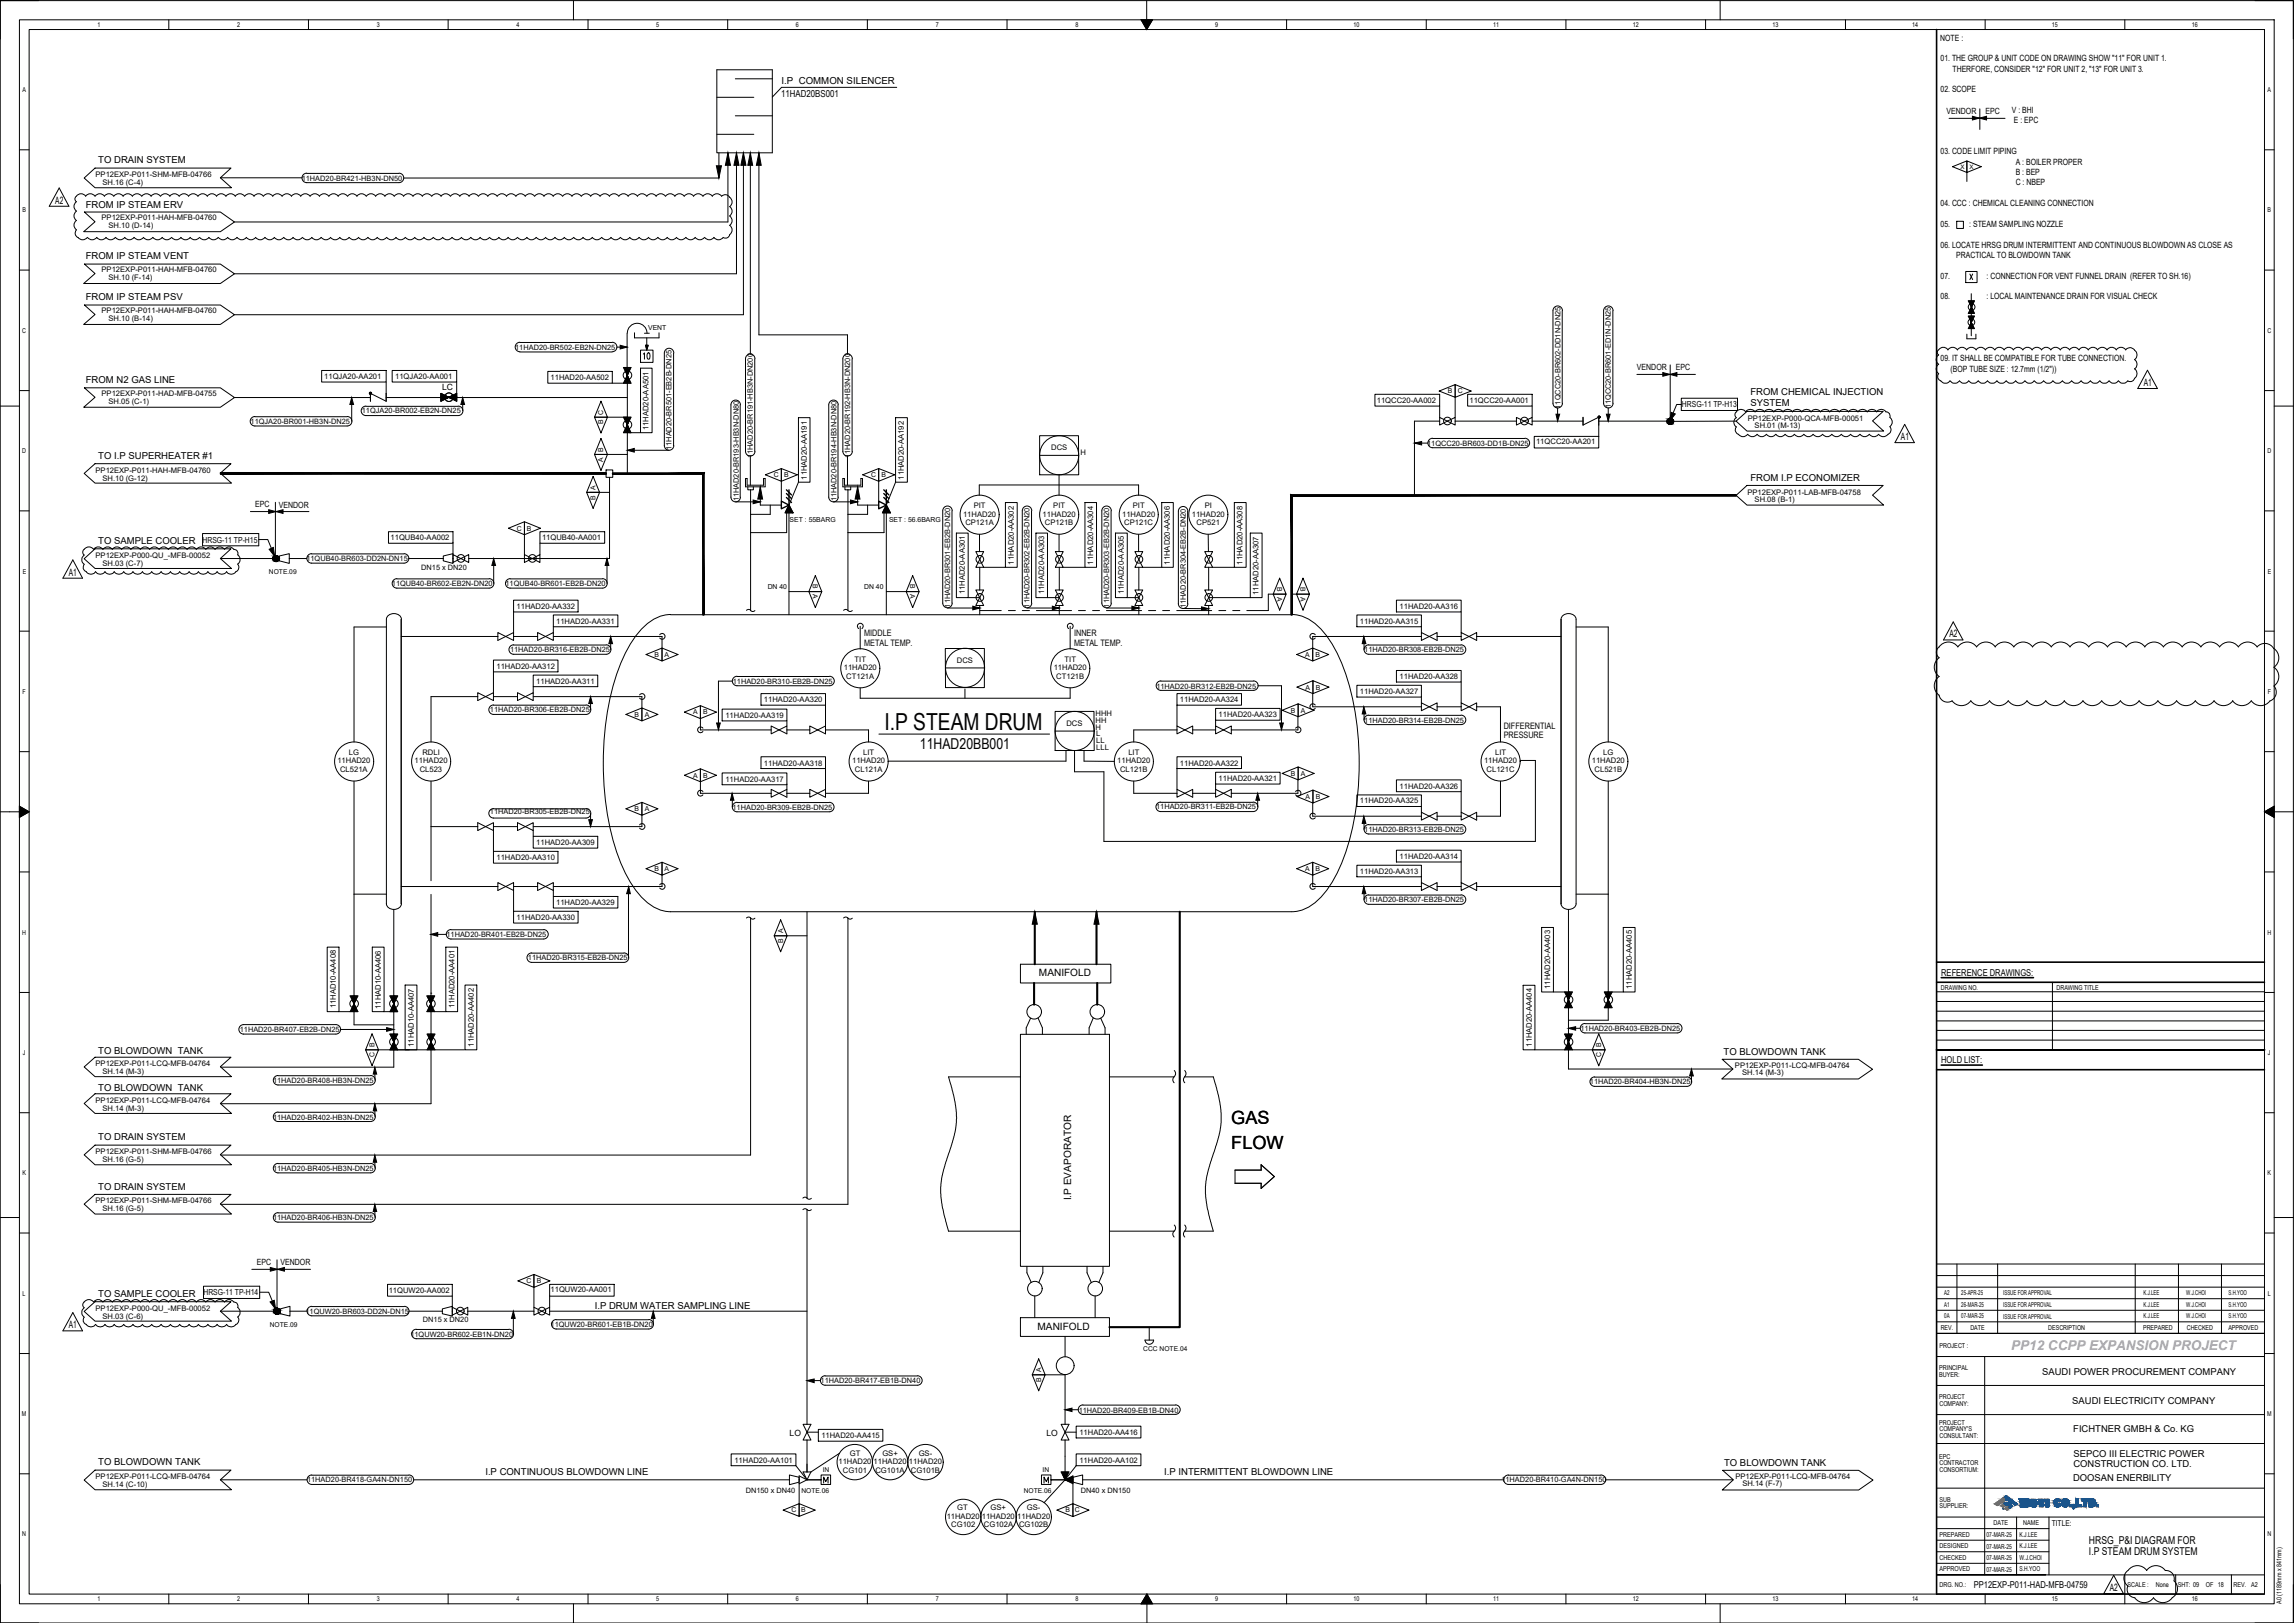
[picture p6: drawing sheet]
<svg xmlns="http://www.w3.org/2000/svg" width="420mm" height="297mm" viewBox="0 0 420 297" stroke-linecap="round" stroke-linejoin="round" font-family="sans-serif">
<defs><g id="words">
<text font-size="4.3" x="161.9" y="133.5">I.P STEAM DRUM</text>
<g font-size="3.3">
<text x="225.4" y="205.7">GAS</text>
<text x="225.4" y="210.3">FLOW</text>
</g>
<text font-size="2.7" x="168.4" y="137">11HAD20BB001</text>
<text font-size="2.5" fill="#8470ff" x="368.2" y="247">PP12 CCPP EXPANSION PROJECT</text>
<g font-size="2">
<text x="382.4" y="284.6">I.P STEAM DRUM SYSTEM</text>
<text x="382.4" y="282.6">HRSG_P&amp;I DIAGRAM FOR</text>
</g>
<g font-size="1.8">
<text x="143" y="17.8">11HAD20BS001</text>
<text x="143.1" y="15.4">I.P COMMON SILENCER</text>
<text x="10.1" y="37.3">A2</text>
<text x="392.5" y="70.6">A1</text>
<text x="348" y="80.5">A1</text>
<text x="12.6" y="105.4">A1</text>
<text x="356.9" y="116.7">A2</text>
<text x="190.2" y="178.7">MANIFOLD</text>
<text x="196.1" y="219.7" transform="rotate(-90 196.1 219.7)">I.P EVAPORATOR</text>
<text x="12.6" y="243.1">A1</text>
<text x="189.9" y="243.4">MANIFOLD</text>
<text x="386.2" y="291.2">A2</text>
</g>
<g font-size="1.7">
<text x="18" y="29.9">TO DRAIN SYSTEM</text>
<text x="15.7" y="38">FROM IP STEAM ERV</text>
<text x="15.7" y="47.5">FROM IP STEAM VENT</text>
<text x="15.7" y="55">FROM IP STEAM PSV</text>
<text x="15.7" y="70.1">FROM N2 GAS LINE</text>
<text x="320.5" y="72.2">FROM CHEMICAL INJECTION</text>
<text x="320.5" y="74.3">SYSTEM</text>
<text x="18" y="83.9">TO I.P SUPERHEATER #1</text>
<text x="320.5" y="88">FROM I.P ECONOMIZER</text>
<text x="18" y="99.6">TO SAMPLE COOLER</text>
<text x="355.4" y="178.5">REFERENCE DRAWINGS:</text>
<text x="18" y="192.9">TO BLOWDOWN TANK</text>
<text x="315.6" y="193.1">TO BLOWDOWN TANK</text>
<text x="355.4" y="194.5">HOLD LIST:</text>
<text x="18" y="199.6">TO BLOWDOWN TANK</text>
<text x="18" y="208.7">TO DRAIN SYSTEM</text>
<text x="18" y="217.7">TO DRAIN SYSTEM</text>
<text x="18" y="237.3">TO SAMPLE COOLER</text>
<text x="108.9" y="239.6">I.P DRUM WATER SAMPLING LINE</text>
<text x="373.9" y="251.6">SAUDI POWER PROCUREMENT COMPANY</text>
<text x="379.4" y="256.9">SAUDI ELECTRICITY COMPANY</text>
<text x="379.6" y="262.2">FICHTNER GMBH &amp; Co. KG</text>
<text x="18" y="268.2">TO BLOWDOWN TANK</text>
<text x="88.9" y="269.9">I.P CONTINUOUS BLOWDOWN LINE</text>
<text x="315.6" y="268.3">TO BLOWDOWN TANK</text>
<text x="379.6" y="266.6">SEPCO III ELECTRIC POWER</text>
<text x="379.6" y="268.4">CONSTRUCTION CO. LTD.</text>
<text x="213.1" y="270">I.P INTERMITTENT BLOWDOWN LINE</text>
<text x="379.5" y="271">DOOSAN ENERBILITY</text>
<text x="361.4" y="290.6">PP12EXP-P011-HAD-MFB-04759</text>
</g>
<g font-size="1.6">
<text x="355.2" y="7.4">NOTE :</text>
<text x="355.3" y="11.2">01. THE GROUP &amp; UNIT CODE ON DRAWING SHOW &quot;11&quot; FOR UNIT 1.</text>
<text x="355.3" y="16.9">02. SCOPE</text>
<text x="357.5" y="13.2">THERFORE, CONSIDER &quot;12&quot; FOR UNIT 2, &quot;13&quot; FOR UNIT 3.</text>
<text x="356.4" y="20.9">VENDOR</text>
<text x="363.5" y="20.9">EPC</text>
<text x="368.3" y="20.7">V : BHI</text>
<text x="368.7" y="22.6">E : EPC</text>
<text x="355.3" y="28.3">03. CODE LIMIT PIPING</text>
<text x="369" y="30.2">A : BOILER PROPER</text>
<text x="369" y="32.1">B : BEP</text>
<text x="369" y="33.9">C : NBEP</text>
<text x="355.3" y="37.7">04. CCC : CHEMICAL CLEANING CONNECTION</text>
<text x="355.3" y="41.5">05.</text>
<text x="360.5" y="41.5">: STEAM SAMPLING NOZZLE</text>
<text x="355.3" y="45.3">06. LOCATE HRSG DRUM INTERMITTENT AND CONTINUOUS BLOWDOWN AS CLOSE AS</text>
<text x="358.1" y="47.2">PRACTICAL TO BLOWDOWN TANK</text>
<text x="355.3" y="51">07.</text>
<text x="363.7" y="51">: CONNECTION FOR VENT FUNNEL DRAIN (REFER TO SH.16)</text>
<text x="355.3" y="54.8">08.</text>
<text x="363.7" y="54.8">: LOCAL MAINTENANCE DRAIN FOR VISUAL CHECK</text>
<text x="80.9" y="71.4">LC</text>
<text x="299.7" y="67.8">VENDOR</text>
<text x="306.8" y="67.8">EPC</text>
<text x="355.3" y="66.1">09. IT SHALL BE COMPATIBLE FOR TUBE CONNECTION.</text>
<text x="357.1" y="68">(BOP TUBE SIZE : 12.7mm (1/2&quot;))</text>
<text x="46.7" y="92.9">EPC</text>
<text x="51.1" y="92.9">VENDOR</text>
<text x="158.2" y="116.3">MIDDLE</text>
<text x="158.2" y="118.2">METAL TEMP.</text>
<text x="196.6" y="116.3">INNER</text>
<text x="196.6" y="118.2">METAL TEMP.</text>
<text x="275.3" y="135.2">PRESSURE</text>
<text x="275.3" y="133.5">DIFFERENTIAL</text>
<text x="47" y="231.5">EPC</text>
<text x="51.4" y="231.5">VENDOR</text>
<text x="144.6" y="262.8">LO</text>
<text x="191.6" y="262.8">LO</text>
</g>
<g font-size="1.5">
<text x="307.9" y="74.5">HRSG-11 TP-H13</text>
<text x="37.1" y="99.3">HRSG-11 TP-H15</text>
<text x="37.3" y="237.1">HRSG-11 TP-H14</text>
<text x="375.6" y="279.2">TITLE:</text>
</g>
<g font-size="1.4">
<text x="17.5" y="32.5">PP12EXP-P011-SHM-MFB-04766</text>
<text x="18.8" y="33.9">SH.16 (C-4)</text>
<text x="55.2" y="33.1">11HAD20-BR421-HB3N-DN50</text>
<text x="18.6" y="40.3">PP12EXP-P011-HAH-MFB-04760</text>
<text x="19.9" y="41.8">SH.10 (D-14)</text>
<text x="18.6" y="49.8">PP12EXP-P011-HAH-MFB-04760</text>
<text x="19.9" y="51.3">SH.10 (F-14)</text>
<text x="18.6" y="57.3">PP12EXP-P011-HAH-MFB-04760</text>
<text x="19.9" y="58.8">SH.10 (B-14)</text>
<text x="94.3" y="64">11HAD20-BR502-EB2N-DN25</text>
<text x="59.4" y="69.3">11QJA20-AA201</text>
<text x="72.3" y="69.3">11QJA20-AA001</text>
<text x="100.8" y="69.5">11HAD20-AA502</text>
<text x="18.6" y="72.5">PP12EXP-P011-HAD-MFB-04755</text>
<text x="19.9" y="73.9">SH.05 (C-1)</text>
<text x="45.9" y="77.6">11QJA20-BR001-HB3N-DN25</text>
<text x="66.3" y="75.7">11QJA20-BR002-EB2N-DN25</text>
<text x="252.1" y="73.7">11QCC20-AA002</text>
<text x="269" y="73.7">11QCC20-AA001</text>
<text x="285.7" y="74.8" transform="rotate(-90 285.7 74.8)">11QCC20-BR602-DD1N-DN25</text>
<text x="294.9" y="74.7" transform="rotate(-90 294.9 74.7)">11QCC20-BR601-ED1N-DN25</text>
<text x="320" y="77">PP12EXP-P000-QCA-MFB-00051</text>
<text x="118.7" y="78.7" transform="rotate(-90 118.7 78.7)">11HAD20-AA501</text>
<text x="122.9" y="82.4" transform="rotate(-90 122.9 82.4)">11HAD20-BR501-EB2B-DN25</text>
<text x="137.8" y="83.8" transform="rotate(-90 137.8 83.8)">11HAD20-BR191-HB3N-DN200</text>
<text x="155.7" y="83.8" transform="rotate(-90 155.7 83.8)">11HAD20-BR192-HB3N-DN200</text>
<text x="192.4" y="82.3">DCS</text>
<text x="197.8" y="83.3">H</text>
<text x="261.3" y="81.6">11QCC20-BR603-DD1B-DN25</text>
<text x="281.2" y="81.3">11QCC20-AA201</text>
<text x="321.2" y="78.4">SH.01 (M-13)</text>
<text x="17.5" y="86.5">PP12EXP-P011-HAH-MFB-04760</text>
<text x="18.8" y="88">SH.10 (G-12)</text>
<text x="147.7" y="87.8" transform="rotate(-90 147.7 87.8)">11HAD20-AA191</text>
<text x="165.5" y="87.8" transform="rotate(-90 165.5 87.8)">11HAD20-AA192</text>
<text x="135.3" y="91.8" transform="rotate(-90 135.3 91.8)">11HAD20-BR193-HB3N-DN80</text>
<text x="153.2" y="91.8" transform="rotate(-90 153.2 91.8)">11HAD20-BR194-HB3N-DN80</text>
<text x="176.3" y="94.6">11HAD20</text>
<text x="178.3" y="93">PIT</text>
<text x="190.9" y="94.6">11HAD20</text>
<text x="192.8" y="93">PIT</text>
<text x="205.4" y="94.6">11HAD20</text>
<text x="207.4" y="93">PIT</text>
<text x="218.2" y="94.6">11HAD20</text>
<text x="220.6" y="93">PI</text>
<text x="319.9" y="90.5">PP12EXP-P011-LAB-MFB-04758</text>
<text x="321.2" y="91.9">SH.08 (B-1)</text>
<text x="71.5" y="98.8">11QUB40-AA002</text>
<text x="99.2" y="98.8">11QUB40-AA001</text>
<text x="176.7" y="96.1">CP121A</text>
<text x="191.3" y="96.1">CP121B</text>
<text x="205.8" y="96.1">CP121C</text>
<text x="219.1" y="96.1">CP521</text>
<text x="17.5" y="102.1">PP12EXP-P000-QU_-MFB-00052</text>
<text x="18.8" y="103.5">SH.03 (C-7)</text>
<text x="56.1" y="102.7">11QUB40-BR603-DD2N-DN15</text>
<text x="71.8" y="107.3">11QUB40-BR602-EB2N-DN20</text>
<text x="77.1" y="104.4">DN15 x DN20</text>
<text x="92.5" y="107.3">11QUB40-BR601-EB2B-DN20</text>
<text x="185.6" y="103.3" transform="rotate(-90 185.6 103.3)">11HAD20-AA302</text>
<text x="200.1" y="103.3" transform="rotate(-90 200.1 103.3)">11HAD20-AA304</text>
<text x="214.2" y="103.3" transform="rotate(-90 214.2 103.3)">11HAD20-AA306</text>
<text x="227.5" y="103.3" transform="rotate(-90 227.5 103.3)">11HAD20-AA308</text>
<text x="94.6" y="111.4">11HAD20-AA332</text>
<text x="173.9" y="111.2" transform="rotate(-90 173.9 111.2)">11HAD20-BR301-EB2B-DN20</text>
<text x="176.6" y="108.7" transform="rotate(-90 176.6 108.7)">11HAD20-AA301</text>
<text x="188.5" y="111.2" transform="rotate(-90 188.5 111.2)">11HAD20-BR302-EB2B-DN20</text>
<text x="191.1" y="108.7" transform="rotate(-90 191.1 108.7)">11HAD20-AA303</text>
<text x="203.1" y="111.2" transform="rotate(-90 203.1 111.2)">11HAD20-BR303-EB2B-DN20</text>
<text x="205.7" y="108.7" transform="rotate(-90 205.7 108.7)">11HAD20-AA305</text>
<text x="217.1" y="111.3" transform="rotate(-90 217.1 111.3)">11HAD20-BR304-EB2B-DN20</text>
<text x="230.4" y="108.9" transform="rotate(-90 230.4 108.9)">11HAD20-AA307</text>
<text x="256.2" y="111.4">11HAD20-AA316</text>
<text x="93.4" y="119.4">11HAD20-BR316-EB2B-DN25</text>
<text x="101.8" y="114.2">11HAD20-AA331</text>
<text x="249" y="114.2">11HAD20-AA315</text>
<text x="249.8" y="119.4">11HAD20-BR308-EB2B-DN25</text>
<text x="90.9" y="122.4">11HAD20-AA312</text>
<text x="98.2" y="125.2">11HAD20-AA311</text>
<text x="134.2" y="125.1">11HAD20-BR310-EB2B-DN25</text>
<text x="154.5" y="122.7">11HAD20</text>
<text x="154.9" y="124.3">CT121A</text>
<text x="156.5" y="121.1">TIT</text>
<text x="175.2" y="121.3">DCS</text>
<text x="192.9" y="122.7">11HAD20</text>
<text x="193.4" y="124.3">CT121B</text>
<text x="194.9" y="121.1">TIT</text>
<text x="256.2" y="124.3">11HAD20-AA328</text>
<text x="89.7" y="130.4">11HAD20-BR306-EB2B-DN25</text>
<text x="132.8" y="131.4">11HAD20-AA319</text>
<text x="139.9" y="128.5">11HAD20-AA320</text>
<text x="200.6" y="131.1">HHH</text>
<text x="211.7" y="126">11HAD20-BR312-EB2B-DN25</text>
<text x="216" y="128.5">11HAD20-AA324</text>
<text x="223.1" y="131.3">11HAD20-AA323</text>
<text x="249" y="127">11HAD20-AA327</text>
<text x="195.2" y="132.8">DCS</text>
<text x="200.6" y="132.4">HH</text>
<text x="200.6" y="133.6">H</text>
<text x="200.7" y="136">LL</text>
<text x="200.7" y="137.3">LLL</text>
<text x="200.7" y="134.8">L</text>
<text x="249.8" y="132.3">11HAD20-BR314-EB2B-DN25</text>
<text x="61.8" y="139.7">11HAD20</text>
<text x="62.3" y="141.3">CL521A</text>
<text x="63.9" y="138.2">LG</text>
<text x="75.9" y="139.7">11HAD20</text>
<text x="76.8" y="141.3">CL523</text>
<text x="77.3" y="138.2">RDLI</text>
<text x="132.8" y="143.1">11HAD20-AA317</text>
<text x="139.9" y="140.1">11HAD20-AA318</text>
<text x="156" y="139.7">11HAD20</text>
<text x="156.5" y="141.3">CL121A</text>
<text x="158" y="138.2">LIT</text>
<text x="204.6" y="139.7">11HAD20</text>
<text x="205.1" y="141.3">CL121B</text>
<text x="206.6" y="138.2">LIT</text>
<text x="216" y="140.1">11HAD20-AA322</text>
<text x="223.1" y="142.9">11HAD20-AA321</text>
<text x="271.7" y="139.7">11HAD20</text>
<text x="272.2" y="141.3">CL121C</text>
<text x="273.7" y="138.2">LIT</text>
<text x="291.4" y="139.7">11HAD20</text>
<text x="291.9" y="141.3">CL521B</text>
<text x="293.5" y="138.2">LG</text>
<text x="89.7" y="149">11HAD20-BR305-EB2B-DN25</text>
<text x="134.1" y="148.2">11HAD20-BR309-EB2B-DN25</text>
<text x="211.7" y="148.2">11HAD20-BR311-EB2B-DN25</text>
<text x="249" y="147.1">11HAD20-AA325</text>
<text x="256.2" y="144.3">11HAD20-AA326</text>
<text x="98.2" y="154.6">11HAD20-AA309</text>
<text x="249.8" y="152.3">11HAD20-BR313-EB2B-DN25</text>
<text x="90.9" y="157.3">11HAD20-AA310</text>
<text x="249" y="159.9">11HAD20-AA313</text>
<text x="256.2" y="157.2">11HAD20-AA314</text>
<text x="101.8" y="165.6">11HAD20-AA329</text>
<text x="249.8" y="165.2">11HAD20-BR307-EB2B-DN25</text>
<text x="81.7" y="171.5">11HAD20-BR401-EB2B-DN25</text>
<text x="94.6" y="168.3">11HAD20-AA330</text>
<text x="96.6" y="175.8">11HAD20-BR315-EB2B-DN25</text>
<text x="61.5" y="184.6" transform="rotate(-90 61.5 184.6)">11HAD10-AA408</text>
<text x="69.7" y="184.6" transform="rotate(-90 69.7 184.6)">11HAD10-AA406</text>
<text x="83.2" y="184.6" transform="rotate(-90 83.2 184.6)">11HAD20-AA401</text>
<text x="283.8" y="181" transform="rotate(-90 283.8 181)">11HAD20-AA403</text>
<text x="298.7" y="181" transform="rotate(-90 298.7 181)">11HAD20-AA405</text>
<text x="43.9" y="188.9">11HAD20-BR407-EB2B-DN25</text>
<text x="75.7" y="191.6" transform="rotate(-90 75.7 191.6)">11HAD10-AA407</text>
<text x="86.7" y="191.5" transform="rotate(-90 86.7 191.5)">11HAD20-AA402</text>
<text x="280.4" y="191.5" transform="rotate(-90 280.4 191.5)">11HAD20-AA404</text>
<text x="289.3" y="188.7">11HAD20-BR403-EB2B-DN25</text>
<text x="17.5" y="195.1">PP12EXP-P011-LCQ-MFB-04764</text>
<text x="18.8" y="196.6">SH.14 (M-3)</text>
<text x="317.6" y="195.4">PP12EXP-P011-LCQ-MFB-04764</text>
<text x="318.9" y="196.8">SH.14 (M-3)</text>
<text x="17.5" y="201.9">PP12EXP-P011-LCQ-MFB-04764</text>
<text x="18.8" y="203.3">SH.14 (M-3)</text>
<text x="50" y="198.2">11HAD20-BR408-HB3N-DN25</text>
<text x="291.1" y="198.4">11HAD20-BR404-HB3N-DN25</text>
<text x="50" y="204.9">11HAD20-BR402-HB3N-DN25</text>
<text x="17.5" y="211.3">PP12EXP-P011-SHM-MFB-04766</text>
<text x="18.8" y="212.7">SH.16 (G-5)</text>
<text x="50" y="214.3">11HAD20-BR405-HB3N-DN25</text>
<text x="17.5" y="220.2">PP12EXP-P011-SHM-MFB-04766</text>
<text x="18.8" y="221.7">SH.16 (G-5)</text>
<text x="50" y="223.3">11HAD20-BR406-HB3N-DN25</text>
<text x="17.5" y="239.9">PP12EXP-P000-QU_-MFB-00052</text>
<text x="71.2" y="236.6">11QUW20-AA002</text>
<text x="100.8" y="236.5">11QUW20-AA001</text>
<text x="18.8" y="241.3">SH.03 (C-6)</text>
<text x="55.9" y="240.4">11QUW20-BR603-DD2N-DN15</text>
<text x="75.1" y="244.6">11QUW20-BR602-EB1N-DN20</text>
<text x="77.4" y="242">DN15 x DN20</text>
<text x="100.8" y="242.9">11QUW20-BR601-EB1B-DN20</text>
<text x="150.2" y="253.2">11HAD20-BR417-EB1B-DN40</text>
<text x="150.4" y="263.2">11HAD20-AA415</text>
<text x="197.5" y="258.5">11HAD20-BR409-EB1B-DN40</text>
<text x="197.6" y="262.6">11HAD20-AA416</text>
<text x="134.5" y="267.7">11HAD20-AA101</text>
<text x="153.5" y="268">11HAD20</text>
<text x="154.3" y="269.6">CG101</text>
<text x="155.6" y="266.4">GT</text>
<text x="159.9" y="268">11HAD20</text>
<text x="160.3" y="269.6">CG101A</text>
<text x="161.5" y="266.4">GS+</text>
<text x="166.4" y="268">11HAD20</text>
<text x="166.8" y="269.6">CG101B</text>
<text x="168.2" y="266.4">GS-</text>
<text x="197.6" y="267.7">11HAD20-AA102</text>
<text x="17.5" y="270.7">PP12EXP-P011-LCQ-MFB-04764</text>
<text x="18.8" y="272.1">SH.14 (C-10)</text>
<text x="56.2" y="271.3">11HAD20-BR418-GA4N-DN150</text>
<text x="136.5" y="273.3">DN150 x DN40</text>
<text x="197.9" y="273.3">DN40 x DN150</text>
<text x="274.9" y="271.3">11HAD20-BR410-GA4N-DN150</text>
<text x="317.7" y="270.6">PP12EXP-P011-LCQ-MFB-04764</text>
<text x="319" y="272">SH.14 (F-7)</text>
<text x="173.3" y="278">11HAD20</text>
<text x="174.2" y="279.6">CG102</text>
<text x="175.3" y="276.4">GT</text>
<text x="179.7" y="278">11HAD20</text>
<text x="180.1" y="279.6">CG102A</text>
<text x="181.4" y="276.4">GS+</text>
<text x="186.2" y="278">11HAD20</text>
<text x="186.6" y="279.6">CG102B</text>
<text x="188" y="276.4">GS-</text>
</g>
<g font-size="1.3">
<text x="118.7" y="60.4">VENT</text>
<text x="265.1" y="72">B</text>
<text x="266.9" y="72">C</text>
<text x="110.4" y="77.7" transform="rotate(-90 110.4 77.7)">B</text>
<text x="110.4" y="75.9" transform="rotate(-90 110.4 75.9)">C</text>
<text x="110.4" y="82.7" transform="rotate(-90 110.4 82.7)">B</text>
<text x="109.1" y="89.6" transform="rotate(-90 109.1 89.6)">A</text>
<text x="110.4" y="84.5" transform="rotate(-90 110.4 84.5)">A</text>
<text x="141.7" y="87.4">C</text>
<text x="143.6" y="87.4">B</text>
<text x="159.5" y="87.4">C</text>
<text x="161.4" y="87.4">B</text>
<text x="109.1" y="91.5" transform="rotate(-90 109.1 91.5)">B</text>
<text x="144.6" y="95.6">SET : 55BARG</text>
<text x="162.8" y="95.6">SET : 56.6BARG</text>
<text x="94.6" y="97.1">C</text>
<text x="96.5" y="97.1">B</text>
<text x="140.5" y="107.8">DN 40</text>
<text x="148.8" y="107" transform="rotate(90 148.8 107)">B</text>
<text x="158.2" y="107.8">DN 40</text>
<text x="166.6" y="107" transform="rotate(90 166.6 107)">B</text>
<text x="233.8" y="107.4" transform="rotate(90 233.8 107.4)">B</text>
<text x="238.1" y="107.4" transform="rotate(90 238.1 107.4)">B</text>
<text x="148.8" y="108.8" transform="rotate(90 148.8 108.8)">A</text>
<text x="166.6" y="108.8" transform="rotate(90 166.6 108.8)">A</text>
<text x="233.8" y="109.2" transform="rotate(90 233.8 109.2)">A</text>
<text x="238.1" y="109.2" transform="rotate(90 238.1 109.2)">A</text>
<text x="119.8" y="120.2">B</text>
<text x="121.7" y="120.2">A</text>
<text x="239" y="120.2">A</text>
<text x="240.8" y="120.2">B</text>
<text x="116.2" y="131.2">B</text>
<text x="118" y="131.2">A</text>
<text x="126.9" y="130.8">A</text>
<text x="128.7" y="130.8">B</text>
<text x="236.3" y="130.4">B</text>
<text x="238.2" y="130.4">A</text>
<text x="239" y="126.2">A</text>
<text x="240.9" y="126.2">B</text>
<text x="126.9" y="142.4">A</text>
<text x="128.7" y="142.4">B</text>
<text x="236.3" y="142">B</text>
<text x="238.2" y="142">A</text>
<text x="116.2" y="148.4">B</text>
<text x="118" y="148.4">A</text>
<text x="239" y="146.2">A</text>
<text x="240.9" y="146.2">B</text>
<text x="119.8" y="159.5">B</text>
<text x="121.7" y="159.5">A</text>
<text x="239" y="159.5">A</text>
<text x="240.8" y="159.5">B</text>
<text x="143.4" y="172.6" transform="rotate(-90 143.4 172.6)">B</text>
<text x="143.4" y="170.8" transform="rotate(-90 143.4 170.8)">A</text>
<text x="68.5" y="191.6" transform="rotate(-90 68.5 191.6)">B</text>
<text x="293.2" y="191.6" transform="rotate(-90 293.2 191.6)">B</text>
<text x="68.5" y="193.5" transform="rotate(-90 68.5 193.5)">C</text>
<text x="293.1" y="193.5" transform="rotate(-90 293.1 193.5)">C</text>
<text x="96.4" y="234.9">C</text>
<text x="98.3" y="234.9">B</text>
<text x="190.6" y="251.1" transform="rotate(-90 190.6 251.1)">A</text>
<text x="190.6" y="253" transform="rotate(-90 190.6 253)">B</text>
<text x="144.9" y="276.7">C</text>
<text x="146.7" y="276.7">B</text>
<text x="195.1" y="276.7">B</text>
<text x="196.8" y="276.7">C</text>
</g>
<g font-size="1.2">
<text x="17.8" y="4.9">1</text>
<text x="43.4" y="4.9">2</text>
<text x="69" y="4.9">3</text>
<text x="94.6" y="4.9">4</text>
<text x="120.1" y="4.9">5</text>
<text x="145.7" y="4.9">6</text>
<text x="171.3" y="4.9">7</text>
<text x="196.9" y="4.9">8</text>
<text x="222.5" y="4.9">9</text>
<text x="247.8" y="4.9">10</text>
<text x="273.3" y="4.9">11</text>
<text x="298.9" y="4.9">12</text>
<text x="324.5" y="4.9">13</text>
<text x="350.1" y="4.9">14</text>
<text x="375.7" y="4.9">15</text>
<text x="401.3" y="4.9">16</text>
<text x="4.1" y="16.8">A</text>
<text x="415.1" y="16.8">A</text>
<text x="4.1" y="38.9">B</text>
<text x="415.1" y="38.9">B</text>
<text x="4.1" y="60.9">C</text>
<text x="415.1" y="60.9">C</text>
<text x="4.1" y="82.9">D</text>
<text x="415.1" y="82.9">D</text>
<text x="4.2" y="105">E</text>
<text x="49.2" y="105.1">NOTE.09</text>
<text x="415.2" y="105">E</text>
<text x="4.1" y="127">F</text>
<text x="415.2" y="127">F</text>
<text x="4.1" y="171.1">H</text>
<text x="415.1" y="171.1">H</text>
<text x="355.3" y="181.1">DRAWING NO.</text>
<text x="376.5" y="181.1">DRAWING TITLE</text>
<text x="4.2" y="193.1">J</text>
<text x="415.2" y="193.1">J</text>
<text x="4.1" y="215.1">K</text>
<text x="415.1" y="215.1">K</text>
<text x="4.1" y="237.1">L</text>
<text x="355.9" y="239.1">A1</text>
<text x="355.9" y="237">A2</text>
<text x="359.1" y="239.2">26-MAR-25</text>
<text x="359.1" y="237.1">25-APR-25</text>
<text x="366.7" y="239.2">ISSUE FOR APPROVAL</text>
<text x="366.7" y="237.1">ISSUE FOR APPROVAL</text>
<text x="392.4" y="239.2">K.J.LEE</text>
<text x="392.4" y="237.1">K.J.LEE</text>
<text x="400.3" y="239.2">W.J.CHOI</text>
<text x="400.3" y="237.1">W.J.CHOI</text>
<text x="408" y="239.2">S.H.YOO</text>
<text x="408" y="237.1">S.H.YOO</text>
<text x="415.2" y="237.1">L</text>
<text x="49.4" y="242.8">NOTE.09</text>
<text x="355.3" y="243.4">REV.</text>
<text x="355.9" y="241.2">0A</text>
<text x="359.1" y="241.3">07-MAR-25</text>
<text x="360.7" y="243.4">DATE</text>
<text x="366.7" y="241.3">ISSUE FOR APPROVAL</text>
<text x="375" y="243.4">DESCRIPTION</text>
<text x="392.3" y="243.4">PREPARED</text>
<text x="392.4" y="241.3">K.J.LEE</text>
<text x="400.3" y="241.3">W.J.CHOI</text>
<text x="400.3" y="243.4">CHECKED</text>
<text x="408" y="243.4">APPROVED</text>
<text x="408" y="241.3">S.H.YOO</text>
<text x="209.3" y="247.3">CCC NOTE.04</text>
<text x="355" y="250.8">PRINCIPAL</text>
<text x="355" y="252">BUYER:</text>
<text x="355.1" y="246.6">PROJECT :</text>
<text x="355" y="256.1">PROJECT</text>
<text x="355" y="257.2">COMPANY:</text>
<text x="4" y="259.2">M</text>
<text x="355" y="260.8">PROJECT</text>
<text x="355" y="262">COMPANY'S</text>
<text x="355" y="263.1">CONSULTANT:</text>
<text x="415.1" y="259.2">M</text>
<text x="150.6" y="269.4">IN</text>
<text x="190.9" y="269.5">IN</text>
<text x="355" y="267.1">EPC</text>
<text x="355" y="268.2">CONTRACTOR</text>
<text x="355" y="269.4">CONSORTIUM:</text>
<text x="146.7" y="273.2">NOTE.06</text>
<text x="187.4" y="273.3">NOTE.06</text>
<text x="355" y="274.9">SUB</text>
<text x="355" y="276">SUPPLIER:</text>
<text x="4.1" y="281.2">N</text>
<text x="355.1" y="281.2">PREPARED</text>
<text x="363.7" y="281.3">07-MAR-25</text>
<text x="365" y="279.1">DATE</text>
<text x="369.7" y="281.2">K.J.LEE</text>
<text x="370.4" y="279.1">NAME</text>
<text x="415.1" y="281.2">N</text>
<text x="355.1" y="283.4">DESIGNED</text>
<text x="355.1" y="285.5">CHECKED</text>
<text x="355.1" y="287.6">APPROVED</text>
<text x="363.7" y="283.4">07-MAR-25</text>
<text x="363.7" y="285.5">07-MAR-25</text>
<text x="363.7" y="287.6">07-MAR-25</text>
<text x="369.7" y="283.3">K.J.LEE</text>
<text x="369.7" y="285.4">W.J.CHOI</text>
<text x="369.7" y="287.6">S.H.YOO</text>
<text x="17.8" y="293.1">1</text>
<text x="43.4" y="293.1">2</text>
<text x="69" y="293.1">3</text>
<text x="94.6" y="293.1">4</text>
<text x="120.1" y="293.1">5</text>
<text x="145.7" y="293.1">6</text>
<text x="171.3" y="293.1">7</text>
<text x="196.9" y="293.1">8</text>
<text x="222.5" y="293.1">9</text>
<text x="247.8" y="293.1">10</text>
<text x="273.3" y="293.1">11</text>
<text x="298.9" y="293.1">12</text>
<text x="324.5" y="293.1">13</text>
<text x="350.1" y="293.1">14</text>
<text x="355.1" y="290.4">DRG. NO.:</text>
<text x="375.7" y="293.1">15</text>
<text x="389.5" y="290.4">SCALE :</text>
<text x="394.7" y="290.4">None</text>
<text x="398.7" y="290.4">SHT: 09</text>
<text x="401.3" y="293.1">16</text>
<text x="403.8" y="290.4">OF 18</text>
<text x="408.9" y="290.4">REV.</text>
<text x="412.2" y="290.4">A2</text>
<text x="417.7" y="293.5" transform="rotate(-90 417.7 293.5)">A0 (1189mm x 841mm)</text>
</g>
<g font-size="1.1">
<text x="358.9" y="30.9">X</text>
<text x="360.6" y="30.9">X</text>
</g>
</g></defs>
<!-- layer: 0 -->
<g fill="none" stroke="#000" stroke-width=".18">
<path d="M10.8 34.4l1.8 3.3h-3.6zM15.4 32.6l2-1.8h24.9l-2 1.7 2.1 1.9h-25zM15.5 38.8h24.8l2.6 1.8-2.6 1.8h-25l2.1-1.8zM15.5 55.8h24.8l2.6 1.8-2.6 1.8h-25l2.1-1.8zM15.5 48.3h24.8l2.6 1.8-2.6 1.8h-25l2.1-1.8zM15.5 71h24.8l2.6 1.8-2.6 1.7h-25l2.1-1.8zM348.7 77.7l1.8 3.3h-3.6zM393.1 67.8l1.9 3.3h-3.6zM15.4 86.6l2-1.7h24.9l-2 1.7 2.1 1.8h-25zM317.8 90.7l2-1.9h25l-2 1.8 2 1.8h-25zM13.3 102.5l1.8 3.3h-3.6zM70.7 114.8h-5.9v21"/>
<path d="M73.4 116.5h17.7M120.8 116.2a.53 .53 0 0 1 .8-.1 .53 .53 0 0 1 0 .8 .53 .53 0 0 1-.8-.1M122.8 112.5h113.7M122.8 112.5a8.1 8.1 0 0 0-6.2 3.7 32.2 32.2 0 0 0-5.4 14 54.6 54.6 0 0 0 2.1 27 19.1 19.1 0 0 0 5.2 8 6.8 6.8 0 0 0 4.3 1.7M136.7 111.7a.65 .65 0 0 1 1 .2l.5-.2M154.4 111.7a.7 .7 0 0 1 1.1 .2l.5-.2M157.2 115a.53 .53 0 0 1-.1-.7 .53 .53 0 0 1 .8 0 .53 .53 0 0 1-.1 .7M179.4 111.7h3.9M184.6 111.7h1.3M187.2 111.7h1.3M189.7 111.7h6.5M195.6 115a.53 .53 0 0 1-.1-.7 .53 .53 0 0 1 .8 0 .53 .53 0 0 1-.1 .7"/>
<path d="M197.4 111.7h1.3M200 111.7h1.3M202.6 111.7h6.4M210.3 111.7h1.3M212.9 111.7h1.2M215.4 111.7h6.4M223.1 111.7h1.3M225.7 111.7h1.3M228.3 111.7h3.9M236.5 112.5a8.1 8.1 0 0 1 6.2 3.7 32.2 32.2 0 0 1 5.4 14 54.6 54.6 0 0 1-2.2 27 19.1 19.1 0 0 1-5.1 8 6.8 6.8 0 0 1-4.3 1.7h-113.7M240.8 116.2a.53 .53 0 0 0-.8-.1 .53 .53 0 0 0 0 .8 .53 .53 0 0 0 .8-.1M270.3 116.5h15.5"/>
<path d="M288.5 114.8h5.9v21M357.6 113.8l1.8 3.3h-3.6zM87.5 127.5h-8.6v8.3M117.1 127.2a.53 .53 0 0 1 .8-.1 .53 .53 0 0 1 0 .8 .53 .53 0 0 1-.8-.1M128.2 133.6h13M128.7 133.3a.53 .53 0 0 0-.8-.1 .53 .53 0 0 0 0 .8 .53 .53 0 0 0 .8-.1M144.1 133.6h4.2M151.1 133.6h7.9v2.2M160.9 134.4h31.3M215.5 133.6h-7.9v2.2M218.4 133.6h4.1M225.4 133.6h12.2"/>
<path d="M237.2 133.3a.53 .53 0 0 1 .8-.1 .53 .53 0 0 1 0 .8 .53 .53 0 0 1-.8-.1M240.8 129a.53 .53 0 0 0-.8-.1 .53 .53 0 0 0 0 .8 .53 .53 0 0 0 .8-.1M270.3 129.4h4.4v6.4M64.8 143v20.6h5.9M78.9 143v8.3h8.6M117.1 151a.53 .53 0 0 1 .8-.1 .53 .53 0 0 1 0 .8 .53 .53 0 0 1-.8-.1M128.2 145.2h13M128.7 144.9a.53 .53 0 0 0-.8-.1 .53 .53 0 0 0 0 .8 .53 .53 0 0 0 .8-.1M144.1 145.2h4.2M159 143v2.2h-7.9M207.6 143v2.2h7.9M218.4 145.2h4.1"/>
<path d="M225.4 145.2h12.2M237.2 144.9a.53 .53 0 0 1 .8-.1 .53 .53 0 0 1 0 .8 .53 .53 0 0 1-.8-.1M240.8 149.1a.53 .53 0 0 0-.8-.1 .53 .53 0 0 0 0 .8 .53 .53 0 0 0 .8-.1M274.7 143v6.4h-4.4M294.4 143v20.6h-5.9M73.4 162.2h17.7M120.8 161.9a.53 .53 0 0 1 .8-.1 .53 .53 0 0 1 0 .8 .53 .53 0 0 1-.8-.1M136.7 168l.4-.2 .3 .2M137.4 168l.4 .2 .4-.2M154.4 168l.4-.2 .4 .2M155.2 168l.4 .2 .4-.2M240.8 161.9a.53 .53 0 0 0-.8-.1 .53 .53 0 0 0 0 .8 .53 .53 0 0 0 .8-.1"/>
<path d="M270.3 162.2h15.5M15.4 195.3l2-1.8h24.9l-2 1.7 2.1 1.8h-25zM72.7 192.1h2.2M315.3 193.9h24.9l2.6 1.8-2.6 1.8h-25l2-1.8zM15.4 202l2-1.8h24.9l-2 1.8 2.1 1.8h-25zM15.4 211.4l2-1.8h24.9l-2 1.7 2.1 1.9h-25zM147 219.3l.4-.2 .4 .2M147.8 219.3l.3 .2 .4-.2M15.4 220.4l2-1.8h24.9l-2 1.7 2.1 1.9h-25zM147 221.4l.4-.2 .4 .2M147.8 221.4l.3 .2 .4-.2M13.3 240.2l1.8 3.4h-3.6z"/>
<path d="M15.4 270.9l2-1.8h24.9l-2 1.7 2.1 1.9h-25zM315.4 269.1h24.9l2.6 1.8-2.6 1.8h-25l2-1.9zM387 288.3l1.7 3.4h-3.6z"/>
</g>
<!-- layer: 3 -->
<g fill="none" stroke="#000" stroke-width=".18">
<path d="M40.3 32.5h15M131.6 28v4.6h-57.7M133.3 28v12.6h-90.4M134.8 28v22.1h-91.9M136.1 28v29.6h-93.2M137.4 28v36.8M138.9 28v33.3h16.3v3.5M42.9 72.8h24.9M70.7 72.8h44.2M114.9 68.7v18M263.5 77.1h-4.5v13.6M266.4 77.1h11.2"/>
<path d="M280.5 77.1h9.3M292.7 77.1h13.1M111.6 87.4v14.8h-25.8M144 93.8v3.7h-6.6v14.2M144.4 93.6v18.9M161.8 93.8v3.7h-6.6v14.2M162.3 93.8v18.7M70.7 113.4v52a1.43 1.43 0 0 0 1.4 1 1.43 1.43 0 0 0 1.4-1M70.7 113.3a1.43 1.43 0 0 1 1.4-1 1.43 1.43 0 0 1 1.4 1M73.4 113.4v52M74.8 102.2h6.4M94 116.5h4.4"/>
<path d="M101.4 116.5h19.8M240.3 116.5h19.8M263.1 116.5h4.4M285.8 113.4v52a1.43 1.43 0 0 0 1.4 1 1.43 1.43 0 0 0 1.3-1v-52M285.8 113.3a1.43 1.43 0 0 1 1.4-1 1.43 1.43 0 0 1 1.3 1M90.3 127.5h4.4M97.7 127.5h19.8M240.3 129.4h19.8M263.1 129.4h4.4M78.9 151.3v9.9M90.3 151.3h4.4M97.7 151.3h19.8"/>
<path d="M240.3 149.4h19.8M263.1 149.4h4.4M64.8 163.6v24h7.3M72.1 166.4v28.9h-31.7M78.9 163.7v27.8M94.1 162.2h4.3M101.4 162.2h19.8M137.4 168v43.4h-97M147.7 166.9v52.4M155.2 168v52.4h-114.8M240.3 162.2h19.8M263.1 162.2h4.3"/>
<path d="M287.1 166.4v29.3h30.1M294.4 163.6v23.1h-7.3M78.9 192.1v9.9h-38.5M85.6 240h12.1M100.6 240h47.1M147.7 221.4v39.3M195 251.6v9.1M40.3 270.8h15.9M75.7 270.8h68.8M147.7 263.6v5.8M195 263.6v5.8M198.2 270.8h77.1"/>
<path d="M293.9 270.8h23.4"/>
</g>
<!-- layer: SYMBOL -->
<path d="M78.9 181.8h.1" fill="none" stroke="#000" stroke-width=".18"/>
<!-- layer: Level 3 -->
<g fill="none" stroke="#000" stroke-width=".18">
<circle cx="193.9" cy="94.2" r="3.6"/>
<circle cx="208.5" cy="94.2" r="3.6"/>
<circle cx="221.2" cy="94.2" r="3.6"/>
<circle cx="64.8" cy="139.4" r="3.6"/>
<circle cx="78.9" cy="139.4" r="3.6"/>
<circle cx="157.5" cy="122.3" r="3.6"/>
<circle cx="159" cy="139.4" r="3.6"/>
<circle cx="195.9" cy="122.3" r="3.6"/>
<circle cx="207.6" cy="139.4" r="3.6"/>
<circle cx="274.7" cy="139.4" r="3.6"/>
<circle cx="294.4" cy="139.4" r="3.6"/>
</g>
<!-- layer: Level 1 -->
<g fill="none" stroke="#000" stroke-width=".18">
<path d="M359.9 49.7h2v2h-2zM360.3 55.1h1.2l-.6 1.1zM360.3 57.9h1.2l-.6 1.1zM360.4 55.1l.5 1.1M360.4 57.9l.5 1.1M360.5 55.1l.4 1.1M360.5 57.9l.4 1.1M360.6 55.1l.7 2.2M360.6 57.9l.3 1.1M360.6 50.2l.5 1M360.7 55.1l.5 2.2M360.7 57.9l.2 1.1"/>
<path d="M360.8 55.1l.3 2.2M360.8 57.9l.2 2.2M360.8 57.9l.1 1.1M360.8 55.1l.2 2.2M360.9 57.9h.1M360.9 57.9v2.2M360.9 59l.6 1.1h-1.2zM360.9 59l.2 1.1M360.9 59l.3 1.1M360.9 59l.4 1.1M360.9 59l.5 1.1M360.9 59l-.1 1.1"/>
<path d="M360.9 59l-.2 1.1M360.9 59l-.3 1.1M360.9 59l-.4 1.1M360.9 59l-.5 1.1M360.9 55.1v2.2M360.9 56.2l.6 1.1h-1.2zM360.9 56.2l.4 1.1M360.9 56.2l.5 1.1M360.9 56.2l-.4 1.1M360.9 56.2l-.5 1.1M361 55.1l-.2 2.2M361 57.9l-.2 2.2"/>
<path d="M361.1 57.9l-.2 1.1M361.1 55.1l-.3 2.2M361.1 50.2l-.5 1M361.2 55.1l-.5 2.2M361.2 57.9l-.3 1.1M361.3 55.1l-.7 2.2M361.3 55.1l-.4 1.1M361.3 57.9l-.4 1.1M361.4 55.1l-.5 1.1M361.4 57.9l-.5 1.1M67.8 72h.1M67.8 72l2.9 1.4v-1.4"/>
<path d="M67.8 72v1.4M80.7 72l2.9 1.4v-1.4l-2.9 1.4zM80.7 72.7h2.9M80.7 72.5l2.9 .4M80.7 72.4l2.9 .6M80.7 72.3l2.9 .8M80.7 72.2l2.9 1M80.7 72.6l1.5 .1M80.7 72.1l1.5 .6M82.2 72.7l1.4 .1M82.2 72.7l1.4 .6M82.2 72.7l-1.5 .1"/>
<path d="M82.2 72.7l-1.5 .6M83.6 72.7h.1M83.6 72.6l-1.4 .1M83.6 72.5l-2.9 .4M83.6 72.4l-2.9 .6M83.6 72.3l-2.9 .8M83.6 72.2l-2.9 1M83.6 72.1l-1.4 .6M114.1 67.3h1.4l-.6 1.4zM114.1 76.4h1.4l-.6 1.4zM114.2 67.3l.7 1.4M114.2 76.4l.7 1.4"/>
<path d="M114.3 67.3l.6 1.4M114.3 76.4l.6 1.4M114.4 67.3l.5 1.4M114.4 76.4l.5 1.4M114.5 67.3l.4 1.4M114.5 76.4l.4 1.4M114.6 67.3l.3 1.4M114.6 76.4l.3 1.4M114.7 67.3l.2 1.4M114.7 76.4l.2 1.4M114.8 61v6.3M114.9 61a1.8 1.8 0 0 1 1.7-1.8 1.8 1.8 0 0 1 1.8 1.8"/>
<path d="M114.9 67.3v2.8M114.9 76.4v2.8M114.9 68.7l.6 1.4h-1.4zM114.9 68.7v1.4M114.9 68.7l.1 1.4M114.9 68.7l.2 1.4M114.9 68.7l.3 1.4M114.9 68.7l.5 1.4M114.9 68.7l-.2 1.4M114.9 68.7l-.3 1.4M114.9 68.7l-.4 1.4M114.9 68.7l-.5 1.4"/>
<path d="M114.9 68.7l-.6 1.4M114.9 68.7l-.7 1.4M114.9 77.8l.6 1.4h-1.4zM114.9 77.8v1.4M114.9 77.8l.1 1.4M114.9 77.8l.2 1.4M114.9 77.8l.3 1.4M114.9 77.8l.5 1.4M114.9 77.8l-.2 1.4M114.9 77.8l-.3 1.4M114.9 77.8l-.4 1.4M114.9 77.8l-.5 1.4"/>
<path d="M114.9 77.8l-.6 1.4M114.9 77.8l-.7 1.4M114.9 67.3v1.4M114.9 76.4v1.4M115 67.3l-.1 1.4M115 76.4l-.1 1.4M115.1 67.3l-.2 1.4M115.1 76.4l-.2 1.4M115.2 67.3l-.3 1.4M115.2 76.4l-.3 1.4M115.4 67.3l-.5 1.4M115.4 76.4l-.5 1.4"/>
<path d="M116.2 60.9v.9h4.4v-.9M117.3 64.1h2.2v2.2h-2.2zM117.8 64.8l.2-.2v1.1M118 61h.9M118.2 63.2h.5l-.3 .9zM118.2 63.2v.2M118.3 63.2v.3M118.3 63.6h.1M118.3 63.2v.5M118.4 63.6h.1M118.4 63.2v.7M118.4 61.8v2.2"/>
<path d="M118.5 63.2v.5M118.6 64.6h.3l.1 .2v.7l-.2 .2-.3-.2zM118.6 63.2v.3M118.6 63.2v.2M263.6 76.4l1.4 .7-1.4 .7zM265 77.1l1.4-.7v1.4zM277.6 76.4l1.5 .7-1.5 .7zM279.1 77.1l1.4-.7v1.4zM289.8 76.4v1.4l2.9-1.4v1.4M292.7 76.4h.1M51.1 101.8l1.9-.5v1.8l-1.9-.5zM81.2 101.8l1.7-.5v1.8l-1.7-.5z"/>
<path d="M82.9 102.2v-.7l1.5 .7M82.9 102.2v.7l1.5-.7M84.4 102.2l1.4-.7v1.4zM91.1 115.8l1.5 .7-1.5 .7zM92.6 116.5l1.4-.7v1.4zM96 101.5l1.5 .7-1.5 .7zM97.5 102.2l1.3-.7v1.4zM98.4 115.8l1.5 .7-1.5 .7zM99.9 116.5l1.4-.7v1.4zM178.6 101h1.5l-.7 1.4zM178.6 108h1.5l-.7 1.4zM179.4 102.4l.7 1.4h-1.5z"/>
<path d="M179.4 109.4l.7 1.4h-1.5zM193.2 101h1.4l-.7 1.4zM193.2 108h1.4l-.7 1.4zM193.9 102.4l.7 1.4h-1.4zM193.9 109.4l.7 1.4h-1.4zM207.8 101h1.4l-.7 1.4zM207.8 108h1.4l-.7 1.4zM208.5 102.4l.7 1.4h-1.4zM208.5 109.4l.7 1.4h-1.4zM220.6 101h1.4l-.7 1.4zM220.6 108h1.4l-.7 1.4zM221.3 102.4l.7 1.4h-1.4z"/>
<path d="M221.3 109.4l.7 1.4h-1.4zM260.2 115.8l1.5 .7-1.5 .7zM261.7 116.5l1.4-.7v1.4zM267.5 115.8l1.4 .7-1.4 .7zM268.9 116.5l1.4-.7v1.4zM87.5 126.8l1.4 .7-1.4 .7zM88.9 127.5l1.4-.7v1.4zM94.7 126.8l1.5 .7-1.5 .7zM96.2 127.5l1.4-.7v1.4zM141.2 132.9l1.4 .7-1.4 .7zM142.6 133.6l1.5-.7v1.4zM148.3 132.9l1.4 .7-1.4 .7z"/>
<path d="M149.7 133.6l1.4-.7v1.4zM215.5 132.9l1.4 .7-1.4 .7zM216.9 133.6l1.5-.7v1.4zM222.5 132.9l1.5 .7-1.5 .7zM224 133.6l1.4-.7v1.4zM260.2 128.6l1.5 .8-1.5 .7zM261.7 129.4l1.4-.8v1.5zM267.5 128.6l1.4 .8-1.4 .7zM268.9 129.4l1.4-.8v1.5zM87.5 150.6l1.4 .7-1.4 .7zM88.9 151.3l1.4-.7v1.4zM94.7 150.6l1.5 .7-1.5 .7z"/>
<path d="M96.2 151.3l1.4-.7v1.4zM141.2 144.5l1.4 .7-1.4 .7zM142.6 145.2l1.5-.7v1.4zM148.3 144.5l1.4 .7-1.4 .7zM149.7 145.2l1.4-.7v1.4zM215.5 144.5l1.4 .7-1.4 .7zM216.9 145.2l1.5-.7v1.4zM222.5 144.5l1.5 .7-1.5 .7zM224 145.2l1.4-.7v1.4zM260.2 148.7l1.5 .7-1.5 .7zM261.7 149.4l1.4-.7v1.4zM267.5 148.7l1.4 .7-1.4 .7z"/>
<path d="M268.9 149.4l1.4-.7v1.4zM91.1 161.5l1.5 .7-1.5 .8zM92.6 162.2l1.4-.7v1.5zM98.4 161.5l1.5 .7-1.5 .8zM99.9 162.2l1.4-.7v1.5zM260.2 161.5l1.5 .7-1.5 .8zM261.7 162.2l1.4-.7v1.5zM267.5 161.5l1.4 .7-1.4 .8zM268.9 162.2l1.4-.7v1.5zM64.1 182.3h1.4l-1.4 2.9h1.4zM64.2 182.3l.6 1.4M64.3 182.3l1 2.9"/>
<path d="M64.4 182.3l.4 1.4M64.5 182.3l.3 1.4M64.6 182.3l.4 2.9M64.7 182.3l.1 1.4M64.8 182.3h.1M64.8 182.3v2.9M64.8 183.7l.1 1.5M64.8 183.7l.4 1.5M64.8 183.7l.6 1.5M64.8 183.7l-.1 1.5M64.8 183.7l-.3 1.5M64.8 183.7l-.4 1.5"/>
<path d="M64.8 183.7l-.6 1.5M64.9 182.3l-.1 1.4M65 182.3l-.4 2.9M65.2 182.3l-.4 1.4M65.3 182.3l-1 2.9M65.4 182.3l-.6 1.4M71.4 189.3h1.4l-1.4 2.8h1.4zM71.4 182.3h1.4l-1.4 2.9h1.4zM71.5 189.3l1.2 2.8M71.5 182.3l.6 1.4M71.6 182.3l1 2.9M71.6 189.3l1 2.8"/>
<path d="M71.7 182.3l.8 2.9M71.7 189.3l.8 2.8M71.8 182.3l.6 2.9M71.8 189.3l.6 2.8M71.9 182.3l.4 2.9M71.9 189.3l.4 2.8M72 189.3l.2 2.8M72 182.3l.1 1.4M72.1 182.3h.1M72.1 189.3h.1M72.1 182.3v2.9M72.1 189.3v2.8"/>
<path d="M72.1 183.7l-.1 1.5M72.1 183.7l-.5 1.5M72.1 183.7l-.6 1.5M72.1 183.7l.1 1.5M72.1 183.7l.6 1.5M72.2 182.3l-.1 1.4M72.2 189.3l-.2 2.8M72.3 182.3l-.4 2.9M72.3 189.3l-.4 2.8M72.4 182.3l-.6 2.9M72.4 189.3l-.6 2.8M72.5 182.3l-.8 2.9"/>
<path d="M72.5 189.3l-.8 2.8M72.6 182.3l-.5 1.4M72.6 189.3l-1 2.8M72.7 182.3l-.6 1.4M72.7 189.3l-1.2 2.8M78.1 182.3l1.5 2.9h-1.5l1.5-2.9zM78.2 189.3h1.4l-1.4 2.8h1.4zM78.2 182.3l.7 1.4M78.3 189.3l.6 1.4M78.4 182.3l1 2.9M78.4 189.3l1 2.8M78.4 182.3l.5 1.4"/>
<path d="M78.5 189.3l.4 1.4M78.5 182.3l.4 1.4M78.6 189.3l.3 1.4M78.7 182.3l.2 1.4M78.7 189.3l.4 2.8M78.8 189.3l.1 1.4M78.9 182.3v2.9M78.9 183.7l.1 1.5M78.9 183.7l.2 1.5M78.9 183.7l.3 1.5M78.9 183.7l.6 1.5M78.9 183.7l-.2 1.5"/>
<path d="M78.9 183.7l-.4 1.5M78.9 183.7l-.5 1.5M78.9 183.7l-.7 1.5M78.9 189.3v2.8M78.9 190.7l.1 1.4M78.9 190.7l.3 1.4M78.9 190.7l.4 1.4M78.9 190.7l.6 1.4M78.9 190.7l-.1 1.4M78.9 190.7l-.3 1.4M78.9 190.7l-.4 1.4M78.9 190.7l-.6 1.4"/>
<path d="M79 182.3l-.1 1.4M79 189.3l-.1 1.4M79.1 182.3l-.4 2.9M79.1 189.3l-.4 2.8M79.2 182.3l-.3 1.4M79.2 189.3l-.3 1.4M79.3 189.3l-.4 1.4M79.4 182.3l-1 2.9M79.4 189.3l-1 2.8M79.5 182.3l-.6 1.4M79.5 189.3l-.6 1.4M286.4 181.6h1.5l-1.5 2.8h1.5z"/>
<path d="M286.4 189.3l1.5 2.8h-1.5l1.5-2.8zM286.6 181.6l.5 1.4M286.6 189.3l.5 1.4M286.6 181.6l1.1 2.8M286.6 189.3l1.1 2.8M286.7 181.6l.9 2.8M286.7 189.3l.9 2.8M286.9 181.6l.5 2.8M286.9 189.3l.5 2.8M287.1 181.6v1.4M287.1 189.3v1.4M287.1 181.6h.1"/>
<path d="M287.1 189.3h.1M287.1 181.6v2.8M287.1 189.3v2.8M287.1 183l.2 1.4M287.1 183l.7 1.4M287.1 183v1.4M287.1 183l-.5 1.4M287.1 190.7l.2 1.4M287.1 190.7l.7 1.4M287.1 190.7v1.4M287.1 190.7l-.5 1.4M287.3 181.6l-.2 1.4"/>
<path d="M287.3 189.3l-.2 1.4M287.4 181.6l-.5 2.8M287.4 189.3l-.5 2.8M287.6 181.6l-.9 2.8M287.6 189.3l-.9 2.8M287.7 181.6l-1.1 2.8M287.7 189.3l-1.1 2.8M287.8 181.6l-.7 1.4M287.8 189.3l-.7 1.4M293.7 181.6l1.4 2.8h-1.4l1.4-2.8zM293.8 181.6l.6 1.4M293.9 181.6l1 2.8"/>
<path d="M294 181.6l.4 1.4M294.1 181.6l.6 2.8M294.2 181.6l.4 2.8M294.3 181.6l.1 1.4M294.4 181.6v2.8M294.4 183l.1 1.4M294.4 183l.4 1.4M294.4 183l.6 1.4M294.4 183l-.1 1.4M294.4 183l-.4 1.4M294.4 183l-.6 1.4M294.5 181.6l-.1 1.4"/>
<path d="M294.6 181.6l-.4 2.8M294.7 181.6l-.6 2.8M294.8 181.6l-.4 1.4M294.9 181.6l-1 2.8M295 181.6l-.6 1.4M51.3 239.6l1.8-.5v1.8l-1.8-.5zM81 239.6l1.8-.5v1.8l-1.8-.5zM82.8 240v-.7l1.4 .7M82.8 240v.7l1.4-.7M84.2 240l1.4-.7v1.4zM97.7 239.3l1.5 .7-1.5 .7zM99.2 240l1.4-.7v1.4z"/>
<path d="M144.5 269.9l1.8 .5v.9l-1.8 .4zM146.3 270.1l1.4 .7-1.4 .8zM147 260.7h1.5l-.8 1.4zM147 269.4h1.5l-.8 1.4zM147.7 262.1l.8 1.5h-1.5zM194.3 260.7h1.4l-.7 1.4zM194.3 269.4h1.4l-.7 1.4zM194.4 269.4l.6 1.4M194.5 269.4l.5 1.4M194.6 269.4l.4 1.4M194.7 269.4l.3 1.4M194.8 269.4l.2 1.4"/>
<path d="M194.9 269.4l.1 1.4M195 262.1l.7 1.5h-1.4zM195 270.8l1.4 .6M195 270.8l1.4 .5M195 270.8l1.4 .4M195 270.8l1.4 .3M195 270.8l1.4 .2M195 270.8l1.4 .1M195 270.8h1.4M195 269.4v1.4M195 270.8l1.4-.7v1.5zM195.1 269.4l-.1 1.4"/>
<path d="M195.2 269.4l-.2 1.4M195.3 269.4l-.3 1.4M195.4 269.4l-.4 1.4M195.5 269.4l-.5 1.4M195.6 269.4l-.6 1.4M196.4 270.4l1.8-.5v1.8l-1.8-.4zM196.4 270.7l-1.4 .1M196.4 270.6l-1.4 .2M196.4 270.5l-1.4 .3M196.4 270.4l-1.4 .4M196.4 270.3l-1.4 .5M196.4 270.2l-1.4 .6"/>
<circle cx="360.9" cy="59" r=".61"/>
<circle cx="361" cy="56.2" r=".61"/>
<circle cx="67.8" cy="72" r=".06"/>
<circle cx="67.8" cy="72" r=".15"/>
<circle cx="67.8" cy="72" r=".19"/>
<circle cx="82.2" cy="72.7" r=".78"/>
<circle cx="114.9" cy="77.7" r=".78"/>
<circle cx="114.9" cy="68.7" r=".78"/>
<circle cx="265" cy="77.1" r=".7"/>
<circle cx="279.1" cy="77.1" r=".7"/>
<circle cx="292.8" cy="76.3" r=".06"/>
<circle cx="292.8" cy="76.3" r=".15"/>
<circle cx="292.8" cy="76.3" r=".19"/>
<circle cx="84.4" cy="102.2" r=".7"/>
<circle cx="97.5" cy="102.2" r=".7"/>
<circle cx="179.4" cy="102.4" r=".7"/>
<circle cx="179.4" cy="109.4" r=".7"/>
<circle cx="194" cy="102.4" r=".7"/>
<circle cx="194" cy="109.4" r=".7"/>
<circle cx="208.5" cy="102.4" r=".7"/>
<circle cx="208.5" cy="109.4" r=".7"/>
<circle cx="221.3" cy="102.4" r=".7"/>
<circle cx="221.3" cy="109.4" r=".7"/>
<circle cx="64.8" cy="183.7" r=".78"/>
<circle cx="72.1" cy="190.7" r=".78"/>
<circle cx="72.1" cy="183.7" r=".78"/>
<circle cx="78.9" cy="183.7" r=".78"/>
<circle cx="78.9" cy="190.7" r=".78"/>
<circle cx="287.2" cy="190.7" r=".78"/>
<circle cx="287.2" cy="183" r=".78"/>
<circle cx="294.4" cy="183" r=".78"/>
<circle cx="84.3" cy="240" r=".7"/>
<circle cx="99.2" cy="240" r=".7"/>
</g>
<!-- layer: Valve Tag -->
<g fill="none" stroke="#000" stroke-width=".18">
<path d="M58.9 67.8h11.8v2.1h-11.8zM70.7 69.9v2.1M71.8 67.8h11.8v2.1h-11.8zM83.6 69.9v2.1M100.3 68h11.8v2.1h-11.8zM112.1 70.1h2M115.2 79.2h2M117.3 67.4h2.1v11.8h-2.1zM146.2 76.4h2.1v11.9h-2.1zM164 76.4h2.1v11.9h-2.1zM251.7 72.2h11.9v2.1h-11.9zM263.6 74.3v2.1"/>
<path d="M268.7 72.2h11.8v2.1h-11.8zM280.5 74.3v2.1M280.9 79.9h11.8v2.1h-11.8zM292.7 77.8v2.1M71.1 97.3h11.8v2.1h-11.8zM82.9 99.3v2M98.8 97.3h11.9v2.1h-11.9zM98.8 99.4v2.1M146.2 88.3l-1.8 4.1M164 88.3l-1.7 4.1M175.1 97.6h2.1v11.8h-2.1zM184.1 92h2.1v11.8h-2.1z"/>
<path d="M189.7 97.6h2.1v11.8h-2.1zM198.6 92h2.1v11.8h-2.1zM204.2 97.6h2.2v11.8h-2.2zM212.7 92h2.1v11.8h-2.1zM226 92h2.1v11.8h-2.1zM228.9 97.6h2.2v11.8h-2.2zM94 109.8h11.8v2.2h-11.8zM94 112v3.8M101.3 112.6h11.8v2.1h-11.8zM101.3 114.7v1.1M177.2 109.4h2.2M180.1 103.8h4"/>
<path d="M191.8 109.4h2.1M194.6 103.8h4M206.4 109.4h2.1M209.2 103.8h3.5M221.3 109.4h7.6M222 103.8h4M248.4 112.6h11.8v2.1h-11.8zM255.7 109.8h11.8v2.2h-11.8zM260.2 114.7v1.1M267.5 112v3.8M90.3 120.8h11.9v2.2h-11.9zM90.3 123v3.8"/>
<path d="M97.6 123.6h11.8v2.1h-11.8zM97.6 125.7v1.1M132.2 129.8h11.9v2.1h-11.9zM139.3 126.9h11.8v2.2h-11.8zM139.3 138.5h11.8v2.2h-11.8zM144.1 131.9v1M151.1 129.1v3.8M215.5 126.9h11.8v2.2h-11.8zM215.5 138.5h11.8v2.2h-11.8zM215.5 129.1v3.8M222.5 129.7h11.9v2.1h-11.9zM222.5 131.8v1.1"/>
<path d="M248.4 125.4h11.8v2.2h-11.8zM255.7 122.7h11.8v2.1h-11.8zM260.2 127.6v1M267.5 124.8v3.8M90.3 155.8h11.9v2.2h-11.9zM90.3 152v3.8M97.6 153.1h11.8v2.1h-11.8zM97.6 152v1.1M132.2 141.5h11.9v2.1h-11.9zM144.1 143.5v1M151.1 140.7v3.8M215.5 140.7v3.8"/>
<path d="M222.5 141.3h11.9v2.2h-11.9zM222.5 143.5v1M248.4 145.5h11.8v2.1h-11.8zM248.4 158.4h11.8v2.1h-11.8zM255.7 142.7h11.8v2.2h-11.8zM255.7 155.6h11.8v2.2h-11.8zM260.2 147.6v1.1M267.5 144.9v3.8M267.5 157.8v3.7M59.9 173.3h2.2v11.9h-2.2zM68.2 173.3h2.1v11.9h-2.1zM81.6 173.3h2.2v11.9h-2.2z"/>
<path d="M94 166.8h11.8v2.1h-11.8zM94 163v3.8M101.3 164.1h11.8v2.1h-11.8zM101.3 163v1.1M260.2 160.5v1M282.2 169.7h2.2v11.9h-2.2zM297.2 169.7h2.1v11.9h-2.1zM62.1 185.2h2M70.3 185.2h2.5M74.2 180.3h2.1v11.8h-2.1zM79.6 185.2h2M79.6 192.1h5.4"/>
<path d="M85.1 180.3h2.2v11.8h-2.2zM278.8 180.3h2.2v11.8h-2.2zM281 192.1h5.4M284.4 181.6h2M295.1 181.6h2.1M71 235.1h11.8v2.1h-11.8zM82.8 237.2v2.1M100.6 235.1h11.8v2.1h-11.8zM100.6 237.2v2.1M133.9 266.1h11.8v2.2h-11.8zM145.7 268.3l2 2.5M147.7 262.1h2.1"/>
<path d="M149.8 261.6h11.8v2.2h-11.8zM153.7 266l-5.2 3.4M195 262.1h2M197 261h11.9v2.2h-11.9zM197 266.1h11.9v2.2h-11.9zM197 268.3l-2 2.5-3.9 4.2"/>
</g>
<!-- layer: TAG-LINE -->
<g fill="none" stroke="#000" stroke-width=".18">
<path d="M56.1 31.7h16.9M56.2 31.7a.87 .87 0 0 0-.9 .9 .87 .87 0 0 0 .9 .8M73 31.7a.87 .87 0 0 1 .9 .9 .87 .87 0 0 1-.9 .8h-16.9M284.3 56.9a.87 .87 0 0 1 .9-.9 .87 .87 0 0 1 .8 .9M284.3 56.9v16.9M286 56.9v16.9M293.6 56.9a.87 .87 0 0 1 .8-.9 .87 .87 0 0 1 .9 .9M293.6 56.9v16.9M295.3 56.9v16.9M46.7 78h16.8M46.7 76.3h16.8M46.7 76.2a.87 .87 0 0 0-.9 .9 .87 .87 0 0 0 .9 .9"/>
<path d="M63.6 76.2a.87 .87 0 0 1 .8 .9 .87 .87 0 0 1-.8 .9M67 76.1h16.9M67 74.4h16.9M67 74.3a.87 .87 0 0 0-.9 .9 .87 .87 0 0 0 .9 .9M83.9 74.3a.87 .87 0 0 1 .9 .9 .87 .87 0 0 1-.9 .9M95.2 64.4h16.9M95.2 62.7h16.9M95.2 62.6a.87 .87 0 0 0-.9 .9 .87 .87 0 0 0 .9 .9M112.1 62.6a.87 .87 0 0 1 .8 .9 .87 .87 0 0 1-.8 .9M123.3 64.6v17M123.4 64.6a.87 .87 0 0 0-.9-.9 .87 .87 0 0 0-.9 .9v16.9a.87 .87 0 0 0 .9 .9 .87 .87 0 0 0 .9-.9M135.5 74.1v16.9"/>
<path d="M135.6 74.1a.87 .87 0 0 0-.9-.9 .87 .87 0 0 0-.9 .9v16.9a.87 .87 0 0 0 .9 .8 .87 .87 0 0 0 .9-.8M138.2 65.7v16.9M138.2 65.7a.87 .87 0 0 0-.9-.9 .87 .87 0 0 0-.8 .9v16.9a.87 .87 0 0 0 .9 .9 .87 .87 0 0 0 .8-.9M153.4 74.1v16.9M153.5 74.1a.87 .87 0 0 0-.9-.9 .87 .87 0 0 0-.9 .9v16.9a.87 .87 0 0 0 .9 .8 .87 .87 0 0 0 .9-.8M156 65.7v16.9M156 65.7a.87 .87 0 0 0-.8-.9 .87 .87 0 0 0-.9 .9v16.9a.87 .87 0 0 0 .9 .9 .87 .87 0 0 0 .8-.9M284.3 73.8a.87 .87 0 0 0 .9 .9 .87 .87 0 0 0 .8-.9M293.6 73.8a.87 .87 0 0 0 .8 .9 .87 .87 0 0 0 .9-.9M172.6 93.5a.87 .87 0 0 1 .9-.9 .87 .87 0 0 1 .8 .9M172.6 93.5v16.9M174.3 93.5v16.9"/>
<path d="M187.2 93.5a.87 .87 0 0 1 .8-.9 .87 .87 0 0 1 .9 .9M187.2 93.5v16.9M188.8 93.5v16.9M201.7 93.5a.87 .87 0 0 1 .9-.9 .87 .87 0 0 1 .9 .9M201.7 93.5v16.9M203.4 93.5v16.9M215.7 93.6a.87 .87 0 0 1 .9-.9 .87 .87 0 0 1 .9 .9M215.7 93.6v16.9M217.4 93.6v16.9M262.3 80.2h16.8M262.3 80.2a.87 .87 0 0 0-.9 .9 .87 .87 0 0 0 .9 .8h16.8a.87 .87 0 0 0 .9-.8 .87 .87 0 0 0-.8-.9M57 101.4h17"/>
<path d="M57 101.3a.87 .87 0 0 0-.8 .9 .87 .87 0 0 0 .8 .9h17a.87 .87 0 0 0 .8-.9 .87 .87 0 0 0-.8-.9M72.6 107.6h16.9M72.6 105.9h16.9M72.7 105.9a.87 .87 0 0 0-.9 .9 .87 .87 0 0 0 .9 .8M89.6 105.9a.87 .87 0 0 1 .8 .9 .87 .87 0 0 1-.8 .8M93.4 107.6h16.9M93.4 105.9h16.9M93.4 105.9a.87 .87 0 0 0-.9 .9 .87 .87 0 0 0 .9 .8M94 119.7h17M94 118.1h17M94 118a.87 .87 0 0 0-.8 .9 .87 .87 0 0 0 .8 .8M110.3 105.9a.87 .87 0 0 1 .9 .9 .87 .87 0 0 1-.9 .8"/>
<path d="M111 118a.87 .87 0 0 1 .8 .9 .87 .87 0 0 1-.8 .8M172.6 110.4a.87 .87 0 0 0 .9 .8 .87 .87 0 0 0 .8-.8M187.2 110.4a.87 .87 0 0 0 .8 .8 .87 .87 0 0 0 .9-.8M201.7 110.4a.87 .87 0 0 0 .9 .8 .87 .87 0 0 0 .9-.8M215.7 110.5a.87 .87 0 0 0 .9 .9 .87 .87 0 0 0 .9-.9M250.6 118.1h16.9M250.6 118a.87 .87 0 0 0-.9 .9 .87 .87 0 0 0 .9 .8h16.9a.87 .87 0 0 0 .9-.8 .87 .87 0 0 0-.9-.9M90.3 129.1h17M90.4 129a.87 .87 0 0 0-.9 .9 .87 .87 0 0 0 .8 .9h17a.87 .87 0 0 0 .9-.9 .87 .87 0 0 0-.9-.9M134.9 123.8h16.9M134.9 123.8a.87 .87 0 0 0-.8 .8 .87 .87 0 0 0 .8 .9h16.9a.87 .87 0 0 0 .9-.9 .87 .87 0 0 0-.8-.8M212.5 126.4h16.9"/>
<path d="M212.5 124.7h16.9M212.5 124.6a.87 .87 0 0 0-.8 .9 .87 .87 0 0 0 .8 .9M229.5 124.6a.87 .87 0 0 1 .8 .9 .87 .87 0 0 1-.8 .9M250.6 130.9h16.9M250.6 130.9a.87 .87 0 0 0-.9 .8 .87 .87 0 0 0 .9 .9h16.9a.87 .87 0 0 0 .9-.8 .87 .87 0 0 0-.9-.9M90.3 148h17M90.4 148a.87 .87 0 0 0-.9 .8 .87 .87 0 0 0 .8 .9h17a.87 .87 0 0 0 .9-.8 .87 .87 0 0 0-.9-.9M134.9 146.9h16.9M134.9 146.8a.87 .87 0 0 0-.8 .9 .87 .87 0 0 0 .8 .9h16.9a.87 .87 0 0 0 .9-.9 .87 .87 0 0 0-.9-.9M212.5 148.5h16.9M212.5 146.8h16.9M212.5 146.8a.87 .87 0 0 0-.9 .9 .87 .87 0 0 0 .9 .8"/>
<path d="M229.4 146.8a.87 .87 0 0 1 .9 .9 .87 .87 0 0 1-.9 .8M250.6 150.9h16.9M250.6 150.9a.87 .87 0 0 0-.9 .9 .87 .87 0 0 0 .9 .8h16.9a.87 .87 0 0 0 .9-.8 .87 .87 0 0 0-.9-.9M82.5 170.2h17M82.6 170.1a.87 .87 0 0 0-.9 .9 .87 .87 0 0 0 .9 .9h16.9a.87 .87 0 0 0 .9-.9 .87 .87 0 0 0-.9-.9M97.3 176.1h16.9M97.3 174.4h16.9M97.3 174.4a.87 .87 0 0 0-.8 .9 .87 .87 0 0 0 .8 .8M114.2 174.4a.87 .87 0 0 1 .9 .9 .87 .87 0 0 1-.9 .8M250.6 163.8h16.9M250.6 163.8a.87 .87 0 0 0-.9 .8 .87 .87 0 0 0 .9 .9h16.9a.87 .87 0 0 0 .9-.8 .87 .87 0 0 0-.9-.9M44 187.8l.6-.3h16.9a.87 .87 0 0 1 .9 .9 .87 .87 0 0 1-.9 .9h-16.9a.87 .87 0 0 1-.8-.6 .87 .87 0 0 1 .2-.9z"/>
<path d="M50.9 196.9h16.9M50.9 196.8a.87 .87 0 0 0-.9 .9 .87 .87 0 0 0 .9 .9h16.9a.87 .87 0 0 0 .9-.9 .87 .87 0 0 0-.9-.9M289.6 187.6l.6-.3h16.9a.87 .87 0 0 1 .8 .9 .87 .87 0 0 1-.9 .8h-16.8a.87 .87 0 0 1-.8-.5 .87 .87 0 0 1 .2-.9zM291.9 198.8h16.9M291.9 197.1h16.9M292 197.1a.87 .87 0 0 0-.9 .9 .87 .87 0 0 0 .9 .8M308.8 197.1a.87 .87 0 0 1 .9 .9 .87 .87 0 0 1-.9 .8M50.9 203.6h16.9M50.9 213h16.9M50.9 203.5a.87 .87 0 0 0-.9 .9 .87 .87 0 0 0 .9 .9h16.9a.87 .87 0 0 0 .9-.9 .87 .87 0 0 0-.9-.9M50.9 212.9a.87 .87 0 0 0-.9 .9 .87 .87 0 0 0 .9 .9h16.9a.87 .87 0 0 0 .9-.9 .87 .87 0 0 0-.9-.9M50.9 222h16.9"/>
<path d="M50.9 221.9a.87 .87 0 0 0-.9 .9 .87 .87 0 0 0 .9 .9h16.9a.87 .87 0 0 0 .9-.9 .87 .87 0 0 0-.9-.9M57.1 239.1h16.9M57.1 239.1a.87 .87 0 0 0-.9 .9 .87 .87 0 0 0 .9 .8h16.9a.87 .87 0 0 0 .9-.8 .87 .87 0 0 0-.9-.9M76.2 243.3h16.9M76.2 243.3a.87 .87 0 0 0-.8 .8 .87 .87 0 0 0 .8 .9h16.9a.87 .87 0 0 0 .9-.8 .87 .87 0 0 0-.8-.9M101.8 243.2h16.9M101.8 241.5h16.9M101.8 241.5a.87 .87 0 0 0-.8 .9 .87 .87 0 0 0 .8 .8M118.8 241.5a.87 .87 0 0 1 .8 .9 .87 .87 0 0 1-.8 .8M151 253.5h16.9M151 251.8h16.9M151.1 251.8a.87 .87 0 0 0-.9 .9 .87 .87 0 0 0 .9 .8"/>
<path d="M168 251.8a.87 .87 0 0 1 .8 .9 .87 .87 0 0 1-.8 .8M198.2 258.9h17M198.2 257.2h17M198.3 257.1a.87 .87 0 0 0-.9 .9 .87 .87 0 0 0 .9 .9M215.2 257.1a.87 .87 0 0 1 .9 .9 .87 .87 0 0 1-.9 .9M57.1 270h17.7M57.1 269.9a.87 .87 0 0 0-.9 .9 .87 .87 0 0 0 .9 .9h17.7M74.9 269.9a.87 .87 0 0 1 .8 .9 .87 .87 0 0 1-.8 .9M276.1 271.7h17M276.1 270h17M276.2 269.9a.87 .87 0 0 0-.9 .9 .87 .87 0 0 0 .9 .9M293.1 269.9a.87 .87 0 0 1 .9 .9 .87 .87 0 0 1-.9 .9"/>
</g>
<!-- layer: ANNOTATION -->
<g fill="#000" stroke="#000" stroke-width=".18">
<path d="M113.5 63.2l1.3 .3-1.3 .4zM284.9 75.8h.6l-.3 1.3zM294.1 75.8h.7l-.4 1.3zM114.9 82.4l1.2-.3v.6zM137.9 91.5l1.3 .3-1.3 .4zM155.7 91.5l1.3 .3-1.3 .4zM259 81.1l1.3-.3v.6zM90.4 102.2l.3 1.3h-.7zM111.1 102.2l.4 1.3h-.7zM111.8 116.5l.3 1.3h-.6zM178.1 110.9l1.3 .4-1.3 .3zM192.7 110.9l1.2 .4-1.2 .3z"/>
<path d="M207.2 110.9l1.3 .4-1.3 .3zM220 111.1l1.3 .3-1.3 .3zM249.7 116.5l.4 1.3h-.7zM108.1 127.5l.4 1.3h-.7zM131.2 132.3h.7l-.4 1.3zM234.3 132.3h.6l-.3 1.3zM249.7 129.4l.4 1.3h-.7zM107.8 150h.7l-.4 1.3zM134 145.2l.4 1.3h-.7zM230.3 145.2l.3 1.3h-.7zM249.7 149.4l.4 1.3h-.7zM78.9 171l1.2-.3v.7z"/>
<path d="M115.1 162.2l.3 1.4h-.7zM249.7 162.2l.4 1.4h-.7zM68.6 195.3l.4 1.3h-.7zM70.8 188.1l1.3 .3-1.3 .4zM287.1 188.2l1.4-.3v.6zM309.7 195.7l.3 1.2h-.7zM68.6 202l.4 1.3h-.7zM68.6 211.4l.4 1.3h-.7zM68.6 220.4l.4 1.3h-.7zM94 240l.3 1.3h-.7zM119.6 240l.3 1.3h-.6zM147.7 252.7l1.4-.3v.7z"/>
<path d="M195 258l1.3-.3v.6z"/>
</g>
<!-- layer: Primary Line -->
<g fill="none" stroke="#000" stroke-width=".18">
<path d="M64.4 74v3.1M84.7 74v1.2M112.9 63.5h1.9M285.2 74.7v2.4M294.4 74.7v2.4M114.9 82.4h7.6M134.7 91.8h4.4M152.6 91.8h4.4M259 81.1h2.4M90.4 103.5v3.3M111.1 103.5v3.3M111.8 117.8v1.1"/>
<path d="M173.4 111.3h6M188 111.3h5.9M202.6 111.3h5.9M216.6 111.4h4.7M249.7 117.8v1.1M108.1 128.8v1.1M134.1 124.7h-2.6v7.6M230.3 125.5h4.3v6.8M249.7 130.7v1.1M108.1 148.9v1.1M134.1 146.5v1.2M230.3 146.5v1.2"/>
<path d="M249.7 150.7v1.1M78.9 171h2.8M115.1 163.6v11.7M249.7 163.6v1.1M62.3 188.4h9.8M68.6 196.6l.1 1.1M287.1 188.2h2.2M309.7 196.9v1.2M68.6 203.3l.1 1.1M68.6 212.7l.1 1.1M68.6 221.7l.1 1.1M94 241.3v2.9"/>
<path d="M119.6 241.3v1.1M147.7 252.7h2.5M195 258h2.4M147.7 270.8h2.6v-.9h1.8v1.8h-1.8v-.9zM150.8 271.4v-1.1l.4 .9 .4-.9v1.1M190.7 269.9h1.7v.9h2.6h-2.6v.9h-1.7zM191.1 271.4v-1.1l.5 .9 .3-.9v1.1"/>
</g>
<!-- layer: INSTRUMENT -->
<path d="M157.5 114.6v4.2M179.4 103.8v4.2M179.4 110.8v1.7M193.9 103.8v4.2M193.9 110.8v1.7M195.9 114.6v4.2M208.5 103.8v4.2M208.5 110.8v1.7M221.3 103.8v4.2M221.3 110.8v1.7" fill="none" stroke="#000" stroke-width=".18"/>
<!-- layer: 7 -->
<g fill="none" stroke="#000" stroke-width=".18">
<path d="M179.3 97.8v3.2M193.9 97.8v3.2M208.4 97.8v3.2M221.2 97.8v3.2M186.8 176.5h16.6v3.4h-16.6zM186.8 189.3h16.3v42.5h-16.3zM186.8 197.1h-13.1l1.1 4.5 .3 1.9v2l-.5 2.6-2.1 7.1-.3 2 .1 1.9 .2 1.5 1.2 4.7h13.1M188.7 186.3l-.8 1.8v1.2M190 186.3l.8 1.8v1.2M200.2 186.3l-.8 1.8v1.2M201.5 186.3l.8 1.8v1.2M203.1 197.1h11.9l-.3 .5 .3 .6"/>
<path d="M215 195.9l.2 .6-.2 .5M216.9 197.1h5.2l1 3.3 .5 3.3v1.8l-.3 1.7-2.1 6.8-.5 3.1v2l.2 1.5 1.2 4.7h-5.2M216.9 195.9l.2 .6-.2 .5M216.9 197.1l-.2 .5 .2 .6M226.1 214.2h4.8v-1l2.4 2.1-2.4 2.2v-.9h-4.8zM188 231.8v1.1l.8 1.8M189.4 237.2v4M190.9 231.8v1.1l-.7 1.9M199 231.8v1.1l.8 1.9M200.5 237.2v4M201.9 231.8v1.1l-.7 1.8M203.1 225.3h11.9"/>
<path d="M215 225.3l-.3 .6 .3 .5M215 224.2l.2 .6-.2 .5M216.9 224.2l.2 .4v.4a1.01 1.01 0 0 0-.2 1.4M186.8 241.2h16.3v3.4h-16.3zM195 244.6v3.7M209.6 245.3h1.6M209.6 245.2a.78 .78 0 0 0 .8 .8 .78 .78 0 0 0 .8-.8M210.4 242.9v2.4"/>
<circle cx="179.3" cy="94.2" r="3.6"/>
<circle cx="189.3" cy="185.2" r="1.33"/>
<circle cx="200.9" cy="185.2" r="1.33"/>
<circle cx="189.5" cy="235.8" r="1.33"/>
<circle cx="200.5" cy="235.8" r="1.33"/>
<circle cx="195" cy="249.9" r="1.63"/>
</g>
<!-- layer: Third Line -->
<path d="M305.2 77.1l.5 .1M137.4 83.5v5.3M155.2 83.5v5.3M53 102.2h3.2M84.4 102.2h.1M53.1 240h3.1M74.8 240h6.2M84.2 240h.1" fill="none" stroke="#000" stroke-width=".18"/>
<!-- layer: Code Break -->
<g fill="none" stroke="#000" stroke-width=".18">
<path d="M164.2 16h-21.1l-1.7 1.8M357.5 30.5l2.6-1.1v2.2zM360.1 29.4l2.6 1.1-2.6 1.1zM360.1 31.6v1.6M108.8 76.4h2.4l-1.2 2.8zM110 73.4l1.2 3h-2.4zM111.2 76.4h3.7M263.5 71.6l2.9-1.2v2.3zM266.4 70.4l2.9 1.2-2.9 1.1zM266.4 72.7v3.7M93.1 96.7l2.9-1.2v2.4zM96 95.5l2.9 1.2-2.9 1.2z"/>
<path d="M96 97.9v3.6M107.4 90.1h2.4l-1.2 2.9zM107.9 90.1h3.7M108.6 87.2l1.2 2.9h-2.4zM108.8 83.2h2.4l-1.2 2.9zM110 80.2l1.2 3h-2.4zM111.2 83.2h3.7M136.5 87.6h.3v1.2h3v-1.2h.3v1.5h-3.6zM136.9 89.1v.5h.5M137.4 89.6v7.9M137.9 89.1v.5h-.5M139.2 89.1v3.3"/>
<path d="M140.1 86.9l2.9-1.1v2.3zM141 92.4v1.7h-3.6M143 85.8l3 1.1-3 1.2zM143 88.1v3.6M154.3 87.6h.3v1.2h3v-1.2h.3v1.5h-3.6zM154.7 89.1v.5h.5M155.2 89.6v7.9M155.7 89.1v.5h-.5M157 89.1v3.3M157.9 86.9l3-1.1v2.3zM158.8 92.4v1.7h-3.6M160.9 85.8l2.9 1.1-2.9 1.2z"/>
<path d="M160.9 88.1v3.6M118.3 119.8l2.9-1.2v2.4zM121.2 118.6l2.9 1.2-2.9 1.2zM121.2 116.5v2.1M144.4 108.3h3.7M148.1 108.3h2.4l-1.2 2.9zM149.3 105.4l1.2 2.9h-2.4zM162.3 108.3h3.6M165.9 108.3h2.4l-1.2 2.9zM167.1 105.4l1.2 2.9h-2.4zM233.1 108.7h2.4l-1.2 3zM233.1 108.7h-.9v3"/>
<path d="M234.3 105.8l1.2 2.9h-2.4zM236.5 108.7h.9M237.4 108.7h2.3l-1.2 3zM237.4 119.8l2.9-1.2v2.4zM238.5 105.8l1.2 2.9h-2.3zM240.3 118.6l2.9 1.2-2.9 1.2zM240.3 116.5v2.1M114.6 130.8l2.9-1.2v2.3zM117.5 129.6l2.9 1.2-2.9 1.1zM117.5 127.5v2.1M125.3 130.3l2.9-1.2v2.4zM128.2 129.1l2.9 1.2-2.9 1.2z"/>
<path d="M128.2 131.5v2.1M234.7 130l3-1.2v2.4zM237.4 125.8l3-1.2v2.3zM237.6 131.2v2.4M237.7 128.8l2.9 1.2-2.9 1.2zM240.3 126.9v2.5M240.4 124.6l2.9 1.2-2.9 1.1zM114.6 148l2.9-1.2v2.4zM117.5 146.8l2.9 1.2-2.9 1.2zM117.5 149.2v2.1M118.3 159l2.9-1.2v2.4zM121.2 157.8l2.9 1.2-2.9 1.2z"/>
<path d="M125.3 141.9l2.9-1.2v2.4zM128.2 140.7l2.9 1.2-2.9 1.2zM128.2 143.1v2.1M234.7 141.5l3-1.1v2.3zM237.4 159l2.9-1.2v2.4zM237.4 145.8l3-1.2v2.4zM237.6 142.8v2.4M237.7 140.4l2.9 1.1-2.9 1.2zM240.3 157.8l2.9 1.2-2.9 1.2zM240.3 147v2.4M240.4 144.6l2.9 1.2-2.9 1.2zM121.2 160.2v2"/>
<path d="M141.7 171.3h2.4l-1.2 2.9zM142.9 168.3l1.2 3h-2.4zM144.1 171.3h3.6M240.3 160.2v2M66.9 192.1h2.4l-1.2 2.9zM68.1 189.2l1.2 2.9h-2.4zM69.3 192.1h8.9M287.9 192.1h3.6M291.5 192.1h2.4l-1.2 3zM292.7 189.2l1.2 2.9h-2.4zM94.8 234.4l2.9-1.2v2.4zM97.7 233.2l3 1.2-3 1.2z"/>
<path d="M97.7 235.6v3.7M189 251.6h2.3l-1.1 2.9zM190.2 248.7l1.1 2.9h-2.3zM191.3 251.6h3.7M143.4 276.4l2.9-1.2v2.3zM146.3 275.2l2.9 1.2-2.9 1.1zM146.3 271.6v3.6M193.5 276.4l2.9-1.2v2.4zM196.4 275.2l2.9 1.2-2.9 1.2zM196.4 271.6v3.6"/>
</g>
<!-- layer: LINE -->
<path d="M139.2 92.4h3.8M157 92.4h3.9" fill="none" stroke="#000" stroke-width=".18"/>
<path d="M143 91.7l1.4 .7-1.4 .7zM144 91l.9 1M144 90.3l.9 1M144 89.6l.9 1M144.4 92.4l.8 1.4h-1.4zM144.4 89.6v2.8M160.9 91.7l1.4 .7-1.4 .7zM161.8 91l.9 1M161.8 90.3l.9 1M161.8 89.6l.9 1M162.3 92.4l.7 1.4h-1.4zM162.3 89.6v2.8" fill="none" stroke="#000" stroke-width=".25"/>
<path d="M144.4 92.4l.8 1.4h-1.4zM162.3 92.4l.7 1.4h-1.4z" fill="#000" stroke="#000" stroke-width=".18"/>
<!-- layer: 4 -->
<path d="M131.1 30.3h1l-.5 2.3zM133.3 28l.4 2.3h-.9zM134.8 28l.5 2.3h-.9zM136.1 28l.5 2.3h-1zM137.4 28l.4 2.3h-.9zM138.9 28l.5 2.3h-.9zM139.2 89.1l.4 2.2h-.9zM157 89.1l.4 2.2h-.9z" fill="#000" stroke="#000" stroke-width=".18"/>
<!-- layer: Equipment -->
<path d="M131.2 12.8h10.2v15.2h-10.2zM131.2 17.8h6.8M134.6 14.4h6.8M131.2 24.6h6.8M134.6 21.2h6.8" fill="none" stroke="#000" stroke-width=".18"/>
<!-- layer: Primary Line -->
<path d="M40.4 86.7h70.6M112.2 86.7h16.6v25.8M317.8 90.7h-81.3v21.8M216 166.9v76h-12.9" fill="none" stroke="#000" stroke-width=".38"/>
<!-- layer: 2 -->
<path d="M317.8 77.1l2-1.8h25l-2 1.7 2 1.9h-25zM317.8 77.1h-12M15.4 102.3l2-1.9h24.9l-2 1.8 2.1 1.8h-25zM40.3 102.2h10.2M40.3 240h10.4M15.4 240l2-1.8h24.9l-2 1.8 2.1 1.8h-25z" fill="none" stroke="#000" stroke-width=".18"/>
<!-- layer: Third Line -->
<path d="M64.4 72.8l.3 1.2h-.6zM84.7 72.8l.3 1.2h-.6z" fill="#000" stroke="#000" stroke-width=".18"/>
<path d="M147.7 268v1.4" fill="none" stroke="#000" stroke-width=".18"/>
<!-- layer: SIMBOLOS -->
<path d="M358.2 40.5h1.3v1.3h-1.3zM111 86h1.2v1.4h-1.2z" fill="none" stroke="#000" stroke-width=".18"/>
<path d="M360.9 53.7v4.2M360.1 61.2v.8h1.6v-.8M360.9 60.1v1.4" fill="none" stroke="#000" stroke-width=".18"/>
<!-- layer: M-PID -->
<g fill="#000" stroke="#000" stroke-width=".18">
<path d="M305.3 77.4h.6zM305.3 76.9h.8zM305.5 77.5h.2zM305.5 77.5h.1zM305.7 77.6h.2zM305.7 76.6h.2zM305.7 77.7h.2zM305.9 76.7h.2zM50.1 102.3h.9zM50.2 102.6h.2zM50.2 102.6h.1zM50.4 102.7h.3z"/>
<path d="M50.5 101.9h.5zM50.5 101.7h.1zM50.4 102.8h.3zM50.7 101.8h.1zM50.3 239.9h.9zM50.7 239.6h.4zM50.6 239.4h.2zM50.3 240.1h.9zM50.4 240.4h.2zM50.4 240.4h.1zM50.6 240.5h.2zM50.6 240.3h.5z"/>
<path d="M305.2 77.1h1.2zM305.2 77.1h1.2z"/>
<path d="M305.2 77.1h1.2zM305.2 77.2l1.2-.1z"/>
<path d="M305.2 77.2h1.2zM305.3 77.2h1.1z"/>
<path d="M305.3 76.9h1zM305.3 76.9h1z"/>
<path d="M305.3 76.9h1zM305.3 77l1-.1z"/>
<path d="M305.3 77h1l-1.1 .1zM305.2 77.1h1.2z"/>
<path d="M305.3 77.2h1zM305.3 77.2h1z"/>
<path d="M305.3 77.2h1zM305.3 77.3l1-.1z"/>
<path d="M305.3 77.3h1zM305.3 77.4l1-.1z"/>
<path d="M305.3 76.8h1zM305.3 76.9l1-.1z"/>
<path d="M305.3 76.9h1zM305.3 76.9h1z"/>
<path d="M305.3 77.4h1zM305.3 77.4h1z"/>
<path d="M305.3 77.4h1zM305.4 77.5l.9-.1z"/>
<path d="M305.4 76.8h.8zM305.3 76.8h1z"/>
<path d="M305.4 77.5h.8zM305.4 77.5h.8z"/>
<path d="M305.4 76.8l.8-.1zM305.4 76.8h.8z"/>
<path d="M305.4 77.5h.8zM305.4 77.5h.8z"/>
<path d="M305.4 76.7h.8zM305.4 76.7h.8z"/>
<path d="M305.4 77.5h.8zM305.5 77.5h.7z"/>
<path d="M305.5 76.7h.6zM305.4 76.7h.8z"/>
<path d="M305.5 77.5h.6zM305.5 77.6l.6-.1z"/>
<path d="M305.5 76.6h.6zM305.5 76.7h.6z"/>
<path d="M305.5 77.6h.6zM305.6 77.6h.5z"/>
<path d="M305.5 76.6h.5zM305.5 76.6h.6z"/>
<path d="M305.6 77.6h.4zM305.6 77.6h.4z"/>
<path d="M305.5 76.7h.2zM305.5 76.7h.2z"/>
<path d="M305.6 76.6h.4zM305.6 76.6h.4z"/>
<path d="M305.6 77.6h.4zM305.7 77.7l.3-.1z"/>
<path d="M305.7 77.6l.2 .1zM305.7 77.7h.2z"/>
<path d="M305.5 76.7h.2zM305.4 76.7h.3z"/>
<path d="M305.6 76.6h.3zM305.6 76.6h.4z"/>
<path d="M305.4 77.5h.3zM305.4 77.5h.3z"/>
<path d="M305.4 76.7h.4zM305.4 76.7h.4z"/>
<path d="M305.7 76.6h.2zM305.7 76.6h.2z"/>
<path d="M305.4 77.5h.4zM305.4 77.5h.4z"/>
<path d="M305.4 77.5h.4zM305.4 77.5h.3z"/>
<path d="M305.4 76.7l.4 .1zM305.4 76.7l.4 .1z"/>
<path d="M305.8 76.6h.1zM305.7 76.6h.2z"/>
<path d="M305.4 76.8h.5zM305.4 76.8h.5z"/>
<path d="M305.7 76.6h.2zM305.6 76.6h.3z"/>
<path d="M305.4 77.4h.5zM305.4 77.4l.4 .1z"/>
<path d="M305.4 76.8h.5zM305.4 76.8h.5z"/>
<path d="M305.6 76.6l.4 .1zM305.6 76.6l.4 .1z"/>
<path d="M305.7 77.7h.2zM305.7 77.7h.2z"/>
<path d="M305.6 76.7h.4zM305.6 76.7h.4h-.4z"/>
<path d="M305.6 77.6h.4zM305.6 77.6h.3z"/>
<path d="M305.3 77.4h.7zM305.3 77.4h.6zM305.3 77.4h.6z"/>
<path d="M305.3 76.8h.7zM305.3 76.8h.7z"/>
<path d="M305.3 76.8l.7 .1zM305.3 76.8l.7 .1z"/>
<path d="M305.3 76.9h.8zM305.3 76.9h.8zM305.3 76.9h.8z"/>
<path d="M305.6 76.7l.5 .1zM305.6 76.7l.5 .1h-.6z"/>
<path d="M305.6 77.5h.4zM305.6 77.5l.4 .1z"/>
<path d="M305.5 76.8l.6 .1zM305.5 76.8l.6 .1h-.6z"/>
<path d="M305.5 77.3l.6 .1zM305.5 77.3l.6 .1z"/>
<path d="M305.5 77.4h.6zM305.5 77.4l.5 .1z"/>
<path d="M305.3 77.3h.8zM305.3 77.3h.8z"/>
<path d="M305.3 77.3h.8zM305.3 77.3l.7 .1zM305.3 77.4h.7zM305.3 77.4h.7z"/>
<path d="M305.3 76.9h.9zM305.3 76.9h.9z"/>
<path d="M305.5 76.9l.6 .1v-.1zM305.5 76.9l.6 .1h-.6z"/>
<path d="M305.5 77l.6 .1zM305.5 77l.6 .1z"/>
<path d="M305.5 77.1l.6 .1v-.1zM305.5 77.1l.6 .1h-.6z"/>
<path d="M305.5 77.2h.6zM305.5 77.2l.6 .1z"/>
<path d="M305.9 76.7h.2zM305.9 76.7h.2z"/>
<path d="M305.9 76.7h.3zM305.9 76.7h.3z"/>
<path d="M305.9 77.5h.2zM305.9 77.5h.2zM305.9 77.5h.2z"/>
<path d="M305.9 76.7h.3zM305.8 76.7h.4z"/>
<path d="M305.3 77.2h.9zM305.3 77.2l.8 .1z"/>
<path d="M305.3 76.9l.9 .1zM305.3 76.9l.9 .1z"/>
<path d="M305.3 77h.9zM305.3 77h.9z"/>
<path d="M305.9 77.5h.3zM305.9 77.5h.2z"/>
<path d="M305.8 76.7l.4 .1zM305.7 76.8h.5zM305.7 76.8h.5zM305.7 76.8h.5z"/>
<path d="M305.3 77.2h.9zM305.3 77.2h.9zM305.3 77.2h.9zM305.3 77.2h.9z"/>
<path d="M305.3 77l.9 .1zM305.3 77l.9 .1z"/>
<path d="M305.3 77.1h.9zM305.3 77.1h.9z"/>
<path d="M305.8 77.5h.4zM305.8 77.5h.4z"/>
<path d="M305.7 76.8h.6zM305.6 76.8h.7zM305.6 76.8h.7zM305.6 76.8h.7z"/>
<path d="M305.4 77.1h.8zM305.4 77.1l.8 .1zM305.3 77.2h.9zM305.3 77.2h.9z"/>
<path d="M305.7 77.4l.5 .1zM305.7 77.4l.5 .1z"/>
<path d="M305.7 77.5h.5zM305.7 77.5h.5z"/>
<path d="M305.6 76.8l.7 .1zM305.6 76.9h.7z"/>
<path d="M305.6 76.9h.7zM305.6 76.9h.7z"/>
<path d="M305.6 76.9h.7zM305.5 76.9h.8zM305.5 76.9h.8zM305.5 76.9h.8z"/>
<path d="M305.5 76.9l.8 .1zM305.4 77h.9z"/>
<path d="M305.4 77h.9zM305.4 77h.9z"/>
<path d="M305.4 77l.9 .1zM305.4 77l.9 .1z"/>
<path d="M305.4 77.1h.9zM305.4 77.1h.8z"/>
<path d="M305.4 77.1h.9zM305.4 77.1h.9z"/>
<path d="M305.4 77.1l.9 .1zM305.4 77.1l.9 .1zM305.4 77.2h.9zM305.4 77.2h.9z"/>
<path d="M305.4 77.2h.9zM305.4 77.2h.9z"/>
<path d="M305.5 77.2l.8 .1zM305.5 77.2l.8 .1z"/>
<path d="M305.5 77.3h.8zM305.5 77.3h.8zM305.6 77.3h.7zM305.6 77.3h.7z"/>
<path d="M305.6 77.3l.7 .1zM305.6 77.3l.7 .1z"/>
<path d="M305.6 77.4h.7zM305.6 77.4h.7z"/>
<path d="M305.6 77.4h.7zM305.6 77.4h.6z"/>
<path d="M50 102h1.1zM50 102.1l1.1-.1z"/>
<path d="M50 102.1h1.1zM50 102.1h1.1z"/>
<path d="M50 102.1h1.1zM50 102.2l1.1-.1z"/>
<path d="M50 102.2h1.1zM50 102.2h1.1z"/>
<path d="M50 102.2h1.1zM50 102.3l1.1-.1z"/>
<path d="M50 102.3h1.1zM50 102.3h1.1z"/>
<path d="M50 102.3h1.1zM50 102.3h1.1z"/>
<path d="M50 102.3h1.1zM50 102.4l1.1-.1z"/>
<path d="M50 102.4h1.1zM50 102.5l1.1-.1z"/>
<path d="M50 102h1zM50 102h1.1z"/>
<path d="M50 102.5h1zM50.1 102.5h.9z"/>
<path d="M50.1 101.9h.9zM50.1 101.9h.9z"/>
<path d="M50.1 101.9h.9zM50 102l1-.1z"/>
<path d="M50.1 102.5h.9zM50.1 102.6l.9-.1z"/>
<path d="M50.1 102.6h.9zM50.1 102.6h.9z"/>
<path d="M50.1 101.9l.8-.1zM50.1 101.9h.9z"/>
<path d="M50.1 102.6h.8zM50.2 102.6h.7z"/>
<path d="M50.2 101.8h.7zM50.1 101.8h.8z"/>
<path d="M50.2 102.6h.7zM50.2 102.6h.7z"/>
<path d="M50.2 101.8h.6zM50.2 101.8h.7z"/>
<path d="M50.2 102.6h.6zM50.2 102.7l.6-.1z"/>
<path d="M50.2 101.7h.6zM50.2 101.8h.6z"/>
<path d="M50.2 102.7h.6zM50.3 102.7h.5z"/>
<path d="M50.2 101.7h.6zM50.2 101.7h.6z"/>
<path d="M50.3 102.7h.5zM50.3 102.7h.5z"/>
<path d="M50.2 101.8h.2zM50.2 101.8h.2z"/>
<path d="M50.3 101.7h.4zM50.3 101.7h.5z"/>
<path d="M50.3 102.7h.4zM50.4 102.8l.3-.1z"/>
<path d="M50.4 102.7l.2 .1zM50.5 102.8h.1z"/>
<path d="M50.2 101.8h.3zM50.2 101.8h.3z"/>
<path d="M50.3 101.7h.4zM50.3 101.7h.4z"/>
<path d="M50.2 102.6h.3zM50.2 102.6h.2z"/>
<path d="M50.2 101.8h.3zM50.1 101.8h.4z"/>
<path d="M50.4 101.7h.2zM50.4 101.7h.3z"/>
<path d="M50.5 101.7h.1zM50.5 101.7h.1z"/>
<path d="M50.1 102.6h.4zM50.1 102.6h.4z"/>
<path d="M50.1 101.8l.4 .1zM50.1 101.8l.4 .1z"/>
<path d="M50.1 101.9h.5zM50.1 101.9h.5z"/>
<path d="M50.5 101.7h.2zM50.4 101.7h.3z"/>
<path d="M50.1 102.5h.5zM50.1 102.5l.4 .1zM50.1 102.6h.4zM50.1 102.6h.4z"/>
<path d="M50.1 101.9h.5zM50.1 101.9h.5z"/>
<path d="M50.1 101.9h.6zM50 101.9h.7z"/>
<path d="M50.4 101.7l.3 .1zM50.4 101.7l.3 .1z"/>
<path d="M50.5 102.8h.2zM50.5 102.8h.1z"/>
<path d="M50.3 101.8h.5zM50.3 101.8h.5h-.5z"/>
<path d="M50.4 102.7h.3zM50.4 102.7h.3z"/>
<path d="M50 102.5h.7zM50 102.5h.8z"/>
<path d="M50 102.5h.7zM50 102.5h.6zM50.1 102.5h.5zM50.1 102.5h.5z"/>
<path d="M50 101.9l.8 .1zM50 101.9l.8 .1z"/>
<path d="M50.3 101.8l.5 .1zM50.3 101.8l.5 .1h-.6z"/>
<path d="M50.3 102.6h.5zM50.3 102.6l.4 .1z"/>
<path d="M50 102h.8zM50 102h.8z"/>
<path d="M50.2 101.9l.6 .1zM50.2 101.9l.6 .1h-.6z"/>
<path d="M50.2 102.5h.6zM50.2 102.5l.6 .1z"/>
<path d="M50 102.4h.8zM50 102.4l.8 .1z"/>
<path d="M50.2 102l.6 .1v-.1zM50.2 102l.6 .1h-.6z"/>
<path d="M50.2 102.1l.6 .1zM50.2 102.1l.6 .1z"/>
<path d="M50.2 102.2l.6 .1v-.1zM50.2 102.2l.6 .1h-.6z"/>
<path d="M50.2 102.3l.6 .1zM50.2 102.3l.6 .1z"/>
<path d="M50.2 102.4h.6zM50.2 102.4l.6 .1z"/>
<path d="M50.7 101.8h.1zM50.7 101.8h.1z"/>
<path d="M50.7 101.8h.2zM50.6 101.8h.3z"/>
<path d="M50 102.4h.8zM50 102.4h.8z"/>
<path d="M50 102h.8zM50 102h.8z"/>
<path d="M50 102l.9 .1zM50 102l.9 .1zM50 102.1h.9zM50 102.1h.9z"/>
<path d="M50.7 102.6h.1zM50.7 102.6h.1zM50.7 102.6h.1z"/>
<path d="M50.6 101.8h.3zM50.5 101.8h.4z"/>
<path d="M50 102.3h.9zM50 102.3l.8 .1z"/>
<path d="M50 102.1h.9zM50 102.1h.9z"/>
<path d="M50.6 102.6h.3zM50.6 102.6h.2z"/>
<path d="M50.5 101.8l.5 .1zM50.5 101.8l.5 .1zM50.5 101.9h.5z"/>
<path d="M50 102.3h.9zM50 102.3h1z"/>
<path d="M50 102.3h.9zM50 102.3h.9zM50 102.3h.9zM50 102.3h.9z"/>
<path d="M50 102.1l1 .1zM50 102.1l1 .1z"/>
<path d="M50.5 102.6h.4zM50.5 102.6h.4z"/>
<path d="M50.5 101.9h.5zM50.4 101.9h.6zM50.4 101.9h.6zM50.4 101.9h.6z"/>
<path d="M50 102.2h1zM50 102.2h1zM50.1 102.2h.9zM50.1 102.2h.9z"/>
<path d="M50.5 102.5l.5 .1zM50.5 102.5l.5 .1z"/>
<path d="M50.5 102.6h.5zM50.5 102.6h.4z"/>
<path d="M50.4 101.9l.6 .1zM50.3 102h.7z"/>
<path d="M50.3 102h.8zM50.3 102h.8z"/>
<path d="M50.2 102.1h.8zM50.2 102.1h.8z"/>
<path d="M50.1 102.1l.9 .1zM50.1 102.2h.9z"/>
<path d="M50.1 102.2h.9zM50.1 102.2h.9z"/>
<path d="M50.1 102.2h.9zM50.1 102.2l.9 .1z"/>
<path d="M50.1 102.2l.9 .1zM50.1 102.2l.9 .1zM50.1 102.3h.9z"/>
<path d="M50.2 102.3h.9zM50.2 102.3h.9z"/>
<path d="M50.3 102.4h.7zM50.3 102.4h.8z"/>
<path d="M50.3 102.4l.7 .1zM50.3 102.4l.7 .1z"/>
<path d="M50.4 102.5h.6zM50.4 102.5h.6z"/>
<path d="M50.4 102.5h.6zM50.4 102.5h.6z"/>
<path d="M50.3 102l.8 .1zM50.2 102.1h.9zM50.2 102.1h.9zM50.2 102.1h.9z"/>
<path d="M50.2 102.1h.9zM50.2 102.1h.8z"/>
<path d="M50.2 102.3l.9 .1zM50.2 102.3l.9 .1z"/>
<path d="M50.2 102.4h.9zM50.2 102.4h.9z"/>
<path d="M50.2 239.8h1zM50.2 239.8h1.1z"/>
<path d="M50.2 239.8h1.1zM50.2 239.9l1.1-.1z"/>
<path d="M50.2 239.9h1.1zM50.2 240l1.1-.1z"/>
<path d="M50.2 240h1.1zM50.2 240h1.1z"/>
<path d="M50.2 239.7h1zM50.2 239.8h1z"/>
<path d="M50.2 239.8h1zM50.2 239.8h1z"/>
<path d="M50.2 239.6h.9zM50.2 239.7h1z"/>
<path d="M50.2 239.7h1zM50.2 239.7h1z"/>
<path d="M50.3 239.6h.8zM50.2 239.6h.9z"/>
<path d="M50.3 239.6h.8zM50.3 239.6h.8z"/>
<path d="M50.3 239.6l.7-.1zM50.3 239.6h.8z"/>
<path d="M50.4 239.5h.6zM50.4 239.5h.6z"/>
<path d="M50.5 239.5h.4zM50.4 239.5h.6z"/>
<path d="M50.4 239.6h.2zM50.4 239.6h.2z"/>
<path d="M50.5 239.5h.4zM50.5 239.5h.4z"/>
<path d="M50.4 239.6h.2zM50.3 239.6h.3z"/>
<path d="M50.5 239.5l.3-.1zM50.5 239.5h.4z"/>
<path d="M50.3 239.6h.4zM50.3 239.6h.4zM50.3 239.6h.4zM50.3 239.6h.4z"/>
<path d="M50.6 239.4h.2zM50.6 239.4h.2z"/>
<path d="M50.7 239.4h.1zM50.6 239.4h.2z"/>
<path d="M50.3 239.6l.5 .1zM50.3 239.6l.5 .1zM50.2 239.7h.6zM50.2 239.7h.6z"/>
<path d="M50.6 239.4l.2 .1zM50.5 239.5h.3z"/>
<path d="M50.2 239.7h.7zM50.2 239.7h.7z"/>
<path d="M50.5 239.5l.4 .1zM50.5 239.5l.4 .1h-.4z"/>
<path d="M50.5 239.6h.4zM50.5 239.6h.4z"/>
<path d="M50.5 239.6l.5 .1zM50.5 239.6l.5 .1h-.6z"/>
<path d="M50.8 239.6h.2zM50.8 239.6h.2zM50.8 239.6h.2z"/>
<path d="M50.2 239.7h.7zM50.2 239.7h.7z"/>
<path d="M50.2 239.7l.8 .1zM50.2 239.7l.8 .1z"/>
<path d="M50.4 239.7l.6 .1v-.1zM50.4 239.7l.6 .1h-.6z"/>
<path d="M50.2 239.8h.8zM50.2 239.8h.8z"/>
<path d="M50.4 239.8l.6 .1zM50.4 239.8l.6 .1h-.6z"/>
<path d="M50.4 239.9l.6 .1v-.1zM50.4 239.9l.6 .1h-.6z"/>
<path d="M50.8 239.6h.3zM50.8 239.6h.3z"/>
<path d="M50.2 239.8h.9zM50.2 239.8h.9zM50.2 239.8h.9zM50.2 239.8h.9z"/>
<path d="M50.2 239.8l.9 .1zM50.2 239.8l.9 .1z"/>
<path d="M50.8 239.6h.3zM50.8 239.6h.3z"/>
<path d="M50.8 239.6h.3zM50.7 239.6h.4zM50.6 239.6h.5z"/>
<path d="M50.2 239.9h.9zM50.2 239.9h.9z"/>
<path d="M50.6 239.6l.6 .1zM50.5 239.7h.7zM50.5 239.7h.7zM50.5 239.7h.7z"/>
<path d="M50.2 239.9l1 .1zM50.2 239.9l1 .1z"/>
<path d="M50.5 239.7h.7zM50.5 239.7h.7z"/>
<path d="M50.3 239.9h.9zM50.3 239.9h.9z"/>
<path d="M50.2 239.9l1 .1zM50.2 239.9l1 .1z"/>
<path d="M50.2 240h1zM50.2 240h.9z"/>
<path d="M50.2 240h1zM50.2 240h1z"/>
<path d="M50.5 239.7l.7 .1zM50.5 239.7l.7 .1z"/>
<path d="M50.5 239.8h.7zM50.4 239.8h.8zM50.4 239.8h.8zM50.4 239.8h.8z"/>
<path d="M50.4 239.8h.8zM50.4 239.8l.8 .1h-.9zM50.3 239.9h.9z"/>
<path d="M50.2 240h1.1zM50.2 240.1l1.1-.1z"/>
<path d="M50.2 240.1h1.1zM50.2 240.1h1.1z"/>
<path d="M50.2 240.1h1zM50.2 240.2l1-.1z"/>
<path d="M50.2 240.2h1zM50.2 240.2h1z"/>
<path d="M50.2 240.2h1zM50.2 240.3l1-.1z"/>
<path d="M50.2 240.3h1zM50.2 240.3h1z"/>
<path d="M50.2 240.3h.9zM50.3 240.4l.8-.1z"/>
<path d="M50.3 240.4h.8zM50.3 240.4h.8z"/>
<path d="M50.3 240.4h.8zM50.4 240.4h.7z"/>
<path d="M50.4 240.4h.6zM50.4 240.4h.6z"/>
<path d="M50.4 240.4h.6zM50.5 240.5l.5-.1z"/>
<path d="M50.5 240.5h.4zM50.5 240.5h.4z"/>
<path d="M50.5 240.5h.4zM50.6 240.5h.3z"/>
<path d="M50.6 240.5h.2zM50.6 240.5h.2z"/>
<path d="M50.3 240.4h.3zM50.3 240.4h.3z"/>
<path d="M50.3 240.3h.4zM50.3 240.3l.3 .1z"/>
<path d="M50.2 240.3h.6zM50.2 240.3h.5zM50.3 240.3h.4zM50.3 240.3h.4z"/>
<path d="M50.8 240.4h.2zM50.8 240.4h.2z"/>
<path d="M50.6 240.5h.2zM50.6 240.5h.2z"/>
<path d="M50.5 240.4h.4zM50.5 240.4l.3 .1z"/>
<path d="M50.2 240.2h.7zM50.2 240.2h.7z"/>
<path d="M50.2 240.2h.7zM50.2 240.2l.6 .1zM50.2 240.3h.6zM50.2 240.3h.6z"/>
<path d="M50.5 240.4h.4zM50.5 240.4h.4z"/>
<path d="M50.5 240.3h.5zM50.5 240.3l.4 .1z"/>
<path d="M50.2 240.2h.8zM50.2 240.2h.7z"/>
<path d="M50.4 240l.6 .1zM50.4 240l.6 .1z"/>
<path d="M50.4 240.1l.6 .1zM50.4 240.1l.6 .1z"/>
<path d="M50.4 240.2l.6 .1v-.1zM50.4 240.2l.6 .1h-.5z"/>
<path d="M50.2 240.1h.8zM50.2 240.1l.8 .1z"/>
<path d="M50.2 240.1h.9zM50.2 240.1h.8z"/>
<path d="M50.8 240.4h.3zM50.8 240.4h.3z"/>
<path d="M50.8 240.4h.3zM50.8 240.4h.2zM50.8 240.4h.2z"/>
<path d="M50.2 240.1h.9zM50.2 240.1h.9zM50.2 240.1h.9zM50.2 240.1h.9z"/>
<path d="M50.2 240h.9zM50.2 240l.9 .1z"/>
<path d="M50.7 240.3h.4zM50.7 240.3l.4 .1z"/>
<path d="M50.2 240l1 .1zM50.2 240l1 .1zM50.3 240.1h.9z"/>
<path d="M50.3 240.1h.9zM50.3 240.1h.9zM50.4 240.1h.8zM50.4 240.1h.8z"/>
<path d="M50.5 240.3h.7zM50.5 240.3h.6zM50.6 240.3h.5z"/>
<path d="M50.4 240.1l.8 .1zM50.4 240.1l.8 .1z"/>
<path d="M50.5 240.2h.7zM50.5 240.2h.7z"/>
<path d="M50.5 240.2h.7zM50.5 240.2l.7 .1zM50.5 240.3h.7zM50.5 240.3h.7z"/>
</g>
<!-- layer: G-ANNO-TAG -->
<path d="M307.8 72.9h10.3v2.2h-10.3zM307.8 74h-.8l-1.3 3.1M37.1 97.6h10.3v2.3h-10.3zM47.4 98.7h1.6l1.3 3.1M37.3 235.4h10.2v2.2h-10.2zM47.5 236.5h1.7l1.3 3.1" fill="none" stroke="#000" stroke-width=".18"/>
<path d="M305.9 75.5l.8 .3-1 1.3zM49.3 100.5l.7-.3 .3 1.6zM49.4 238.3l.8-.3 .3 1.6z" fill="#000" stroke="#000" stroke-width=".18"/>
<!-- layer: DCS -->
<g fill="none" stroke="#000" stroke-width=".18">
<path d="M190.3 79.7h7.1l.1 7.2h-7.2zM190.3 83.3h7.2M173.1 118.7h7.1v7.1h-7.1zM173.1 122.2h7.1M193.2 130.2h7.1v7.2h-7.1zM193.2 133.8h7.1"/>
<circle cx="193.9" cy="83.3" r="3.6"/>
<circle cx="176.7" cy="122.2" r="3.6"/>
<circle cx="196.7" cy="133.8" r="3.6"/>
</g>
<!-- layer: DCS Signal -->
<path d="M179.3 90.6v-1.8h29.1v1.8M193.9 86.9v3.7M157.5 125.9v1.9h38.4v-1.9M176.7 126.1v1.7M195.2 137.4v1.9h-32.6M196.7 137.4v3.9h5.4v12.7h79v-14.8h-2.8M198.5 137.4v1.9h5.5" fill="none" stroke="#000" stroke-width=".18"/>
<!-- layer: Valve limit position -->
<g fill="none" stroke="#000" stroke-width=".18">
<circle cx="156.5" cy="267.6" r="3.2"/>
<circle cx="163" cy="267.6" r="3.2"/>
<circle cx="169.4" cy="267.6" r="3.2"/>
<circle cx="176.3" cy="277.6" r="3.2"/>
<circle cx="182.8" cy="277.6" r="3.2"/>
<circle cx="189.3" cy="277.6" r="3.2"/>
</g>
<!-- layer: 7 -->
<path d="M189.3 179.9v4M189.4 166.9v9.6M200.7 166.9v9.6M200.9 179.9v4" fill="none" stroke="#000" stroke-width=".38"/>
<path d="M189.4 166.9l.5 2.2h-.9zM200.7 166.9l.5 2.2h-.9z" fill="#000" stroke="#000" stroke-width=".18"/>
<!-- layer: TTLB -->
<g fill="none" stroke="#000" stroke-width=".18">
<path d="M0 .1h419.9v296.9h-419.9zM3.6 3.6h412.7v289.9h-412.7zM5.3 5.4h409.3v286.3h-409.3zM7.1 .1h-7.1v7M30.9 3.6v1.8M56.5 3.6v1.8M82 3.6v1.8M105 .1v3.5M107.7 3.6v1.8M133.2 3.6v1.8M158.8 3.6v1.8M184.4 3.6v1.8"/>
<path d="M208.9 3.6h2.1l-1.1 1.8zM209.9 .1v5.3M235.5 3.6v1.8M261.1 3.6v1.8M286.7 3.6v1.8M312.3 3.6v1.8M314.9 .1v3.5M337.9 3.6v1.8M363.4 3.6v1.8M389 3.6v1.8M412.8 .1h7.1v7M3.6 27.4h1.7"/>
<path d="M414.6 27.4h1.7M3.6 49.4h1.7M414.6 49.4h1.7M0 74.3h3.6M3.6 71.5h1.7M414.6 71.5h1.7M416.3 74.3h3.6M3.6 93.5h1.7M414.6 93.5h1.7M3.6 115.5h1.7M414.6 115.5h1.7M3.6 137.6h1.7"/>
<path d="M414.6 137.6h1.7M0 148.6h3.6M3.6 147.6l1.7 1-1.7 1zM3.6 159.6h1.7M414.6 148.6l1.7-1v2zM414.6 148.6h5.3M414.6 159.6h1.7M375.8 179.8v12.3M3.6 181.6h1.7M354.5 181.5h60.1M354.5 183.3h60.1M354.5 185.1h60.1"/>
<path d="M354.5 186.8h60.1M354.5 188.6h60.1M354.5 190.4h60.1M414.6 181.6h1.7M3.6 203.7h1.7M414.6 203.7h1.7M0 222.8h3.6M3.6 225.7h1.7M354.5 239.8h60.1M354.5 237.7h60.1M354.5 235.6h60.1M354.5 233.5h60.1"/>
<path d="M354.5 231.3h60.1M358.3 231.3v12.7M365.7 231.3v12.7M390.9 231.3v12.7M398.8 231.3v12.7M406.7 231.3v12.7M414.6 225.7h1.7M416.3 222.8h3.6M3.6 247.7h1.7M354.5 244h60.1M354.5 241.9h60.1M354.5 248.3h60.1"/>
<path d="M354.5 258.9h60.1M354.5 253.6h60.1M363.3 248.3v39.9M414.6 247.7h1.7M3.6 269.7h1.7M354.5 277.7h60.1M354.5 279.8h20.6M354.5 272.4h60.1M354.5 264.2h60.1M369.2 277.7v10.5M375.1 277.7v10.5M414.6 269.7h1.7"/>
<path d="M0 290v7h7.1M30.9 291.7v1.8M56.5 291.7v1.8M82 291.7v1.8M105 293.5v3.5M107.7 291.7v1.8M133.2 291.7v1.8M158.8 291.7v1.8M184.4 291.7v1.8M210 291.7l1 1.8h-2.1zM210 291.7v5.3M235.5 291.7v1.8"/>
<path d="M261.1 291.7v1.8M286.7 291.7v1.8M312.3 291.7v1.8M314.9 293.5v3.5M337.9 291.7v1.8M354.5 291.7h60.1M354.5 281.9h20.6M354.5 286.1h20.6M354.5 284h20.6M363.4 291.7v1.8M374.5 288.2h-20h60.1M389 288.2v5.3"/>
<path d="M398.3 288.2v3.5M408.5 288.2v3.5M419.9 290v7h-7.1"/>
</g>
<path d="M354.5 5.4v286.3M354.5 179.8h60.1M354.5 176.1h60.1M355.4 178.9h16.9M354.5 195.8h60.1M354.5 192.1h60.1M355.4 194.9h7.5M414.6 192.1h-60.1h60.1" fill="none" stroke="#000" stroke-width=".3"/>
<path d="M416.6 283v10.7h1.6zM416.6 283h1.6v10.7z" fill="#fff" stroke="#fff" stroke-width=".18"/>
<path d="M208.9 3.6h2.1l-1.1 1.8zM3.6 147.6l1.7 1-1.7 1zM414.6 148.6l1.7-1v2zM210 291.7l1 1.8h-2.1z" fill="#000" stroke="#000" stroke-width=".18"/>
<!-- layer: Layer 1 -->
<path d="M365.3 275.2l1.9-1.4v.3a.38 .38 0 0 1 0 .4 .38 .38 0 0 1-.4 .2l-.9 .7a.32 .32 0 0 1-.6-.1zM366.6 274.9h.1M366.7 276.1h.1M366.7 275.8h.1M367.2 275.4h.1M367.2 275.4v-.4l-.8 .6 .3 .2M367.2 275.4l-.5 .4M367.5 276.3h.1M367.9 276h.1M367.9 276v-.5l-.8 .6 .4 .2M367.9 276l-.4 .3" fill="none" stroke="#62b635" stroke-width=".25"/>
<g fill="none" stroke="#004081" stroke-width=".25">
<path d="M366.7 276.1h.1M367.2 275h.1a.21 .21 0 0 1 .3 .1 .21 .21 0 0 1-.3 .3h-.1zM367.2 273.8h.1M367.2 273.8v.3a.34 .34 0 0 0 0 .3 .34 .34 0 0 0 .3 .2l.5 .5 .6 .1M367.3 273.8l2 1.5-.4 .2-.3-.3M367.3 273.8h.1M367.5 275.1h.1M367.9 275.5a.26 .26 0 0 1 .4 0 .26 .26 0 0 1-.3 .4l-.1 .1zM368.2 275.8h.1M368.6 275.2h.1M370 275.8h.1M370.2 274.3l1.3 .1a.31 .31 0 0 1 .2 .3 .31 .31 0 0 1-.3 .3l.3 .2a.55 .55 0 0 1-.2 .5 .55 .55 0 0 1-.7 0v-.2"/>
<path d="M370.2 274.3h.1M370.2 274.3h-.6l.3 .3v1.2h.1M370.8 275.5v-.3a.25 .25 0 0 0 .1-.4 .25 .25 0 0 0-.3-.1v.6a.32 .32 0 0 1 0 .4 .32 .32 0 0 1-.4 .1h-.2M370.8 275.5h.1M372 274.8l-.2-.4h.4a.32 .32 0 0 1 .5 0 .32 .32 0 0 1 0 .5M372 274.8h.1M372 274.8v.5a.32 .32 0 0 0 0 .4 .32 .32 0 0 0 .4 0h.1a.32 .32 0 0 0 .2-.5h.1M372.7 274.9h.1M372.8 275.2h.1M372.8 275.2h.1a.29 .29 0 0 1 .4 0 .29 .29 0 0 1 .1 .3 .32 .32 0 0 0 .5 .2h.2v-.3M373.7 274.4h.1M373.7 274.4h-.6l.2 .1a.22 .22 0 0 1 .1 .4 .22 .22 0 0 1-.4 0h-.3"/>
<path d="M373.7 274.4a.27 .27 0 0 1 .4 .1 .27 .27 0 0 1 0 .4v.5M374.1 275.4h.1M374.6 275.7h.1M374.8 274.4h.1M374.8 274.4h-.6l.3 .3 .1 1M374.8 274.4a.31 .31 0 0 1 .4 .2 .31 .31 0 0 1 0 .3v.4a.32 .32 0 0 1 0 .4 .32 .32 0 0 1-.5 0h-.1M376.2 274.5l-.2 .4 .2 .6 .4 .3 .5-.2a.22 .22 0 0 0 .2-.2 .22 .22 0 0 0-.3-.2h-.1M376.2 274.5h.1M376.2 274.5l.3-.2h.4l.4 .4-.3 .2a.26 .26 0 0 0-.3-.3 .26 .26 0 0 0-.2 .3M376.5 274.9h.1M376.5 274.9v.1a.27 .27 0 0 0 .1 .4 .27 .27 0 0 0 .3-.2M376.9 275.2h.1"/>
<path d="M377.8 274.4h.1M377.9 274.7h.1M377.9 274.7h.1a.24 .24 0 0 1 .3 0 .24 .24 0 0 1 0 .3v.1a.29 .29 0 0 1-.3 .3 .29 .29 0 0 1-.2-.4zM378.9 275.4h.4v.3h-.4zM379.5 275.4h.1M379.5 275.4a.33 .33 0 0 1 .4 .1 .33 .33 0 0 1-.1 .5l-.3 .1 .1-.4M379.5 275.4v.3h.1M379.6 275.7h.1M380.1 274.3h.4v1.1h.6v.3h-1zM381.1 274.3h1.2v.4h-.4v1h-.4v-1h-.4zM382.4 275.7h.1M382.9 274.7v.3a.23 .23 0 0 0-.1 .3 .23 .23 0 0 0 .3 .1l.1-.3a.27 .27 0 0 0 0-.3 .27 .27 0 0 0-.3-.1"/>
<path d="M382.9 274.7h.1M383.1 274.3l.3 .1 .2 .3v.7l-.4 .3h-.8M383.1 274.3h.1M383.1 274.3h-.2a.32 .32 0 0 0-.4 0 .32 .32 0 0 0-.1 .5v.9M384.1 275.4h-.3v.3h.3"/>
<circle cx="378.1" cy="275" r=".7"/>
</g>
<g fill="#004081" stroke="#004081" stroke-width=".18">
<path d="M374.5 275.7h.6z"/>
<path d="M370.8 275.8h.3z"/>
<path d="M367.2 273.8h.1z"/>
<path d="M367.5 274.6h.8z"/>
<path d="M367.5 274.6h.9z"/>
<path d="M367.7 274.6h.8z"/>
<path d="M368 275h.2z"/>
<path d="M376.7 274.3h.2z"/>
<path d="M376.4 274.4h.6z"/>
<path d="M376.5 275.7h.5z"/>
<path d="M377.9 274.3h.2z"/>
<path d="M377.7 275.7h.8z"/>
<path d="M383.1 275.4h.5z"/>
<path d="M383 275.4h.5z"/>
<path d="M374.2 274.4h.6zM374.2 274.4h.6z"/>
<path d="M374.2 274.4h.7zM374.2 274.4h.7z"/>
<path d="M374.2 274.4h1zM374.2 274.4h1zM374.3 274.4h.9zM374.3 274.4h.9z"/>
<path d="M374.3 274.4l.9 .1zM374.3 274.4l.9 .1z"/>
<path d="M374.4 274.5h.8zM374.4 274.5h.8z"/>
<path d="M374.4 274.5l.8 .1zM374.4 274.5l.8 .1z"/>
<path d="M374.4 274.6l.8 .1v-.1zM374.4 274.6l.8 .1h-.7z"/>
<path d="M374.5 274.7h.7zM374.5 274.7h.7z"/>
<path d="M374.5 274.7l.7 .1zM374.5 274.7l.7 .1zM374.5 274.8h.7zM374.5 274.8h.7z"/>
<path d="M374.5 274.8l.7 .2v-.2zM374.5 274.8l.7 .2h-.7z"/>
<path d="M374.5 275l.7 .1zM374.5 275l.7 .1z"/>
<path d="M374.5 275.1l.7 .4v-.4zM374.5 275.1l.7 .4h-.7z"/>
<path d="M374.5 275.5l.7 .1zM374.5 275.5l.7 .1z"/>
<path d="M374.5 275.6h.7zM374.5 275.6h.7z"/>
<path d="M374.5 275.6l.7 .1zM374.5 275.6l.7 .1zM374.5 275.7h.7zM374.5 275.7h.7z"/>
<path d="M374.5 275.7h.7zM374.5 275.7h.6zM374.5 275.7h.6z"/>
<path d="M373.1 274.4h.6zM373.1 274.4h.6z"/>
<path d="M371.8 274.4h.6zM371.8 274.4h.6z"/>
<path d="M373.1 274.4h.6zM373.1 274.4h.6z"/>
<path d="M371.8 274.4h.6zM371.8 274.4h.6z"/>
<path d="M373.1 274.4h.6zM373.1 274.4h.6z"/>
<path d="M371.8 274.4h.6zM371.8 274.4h.6z"/>
<path d="M373.1 274.4h1zM373.1 274.4h1zM373.1 274.4h1zM373.1 274.4h1z"/>
<path d="M371.8 274.4h.9zM371.8 274.4h.9z"/>
<path d="M373.1 274.4l1 .1zM373.1 274.4l1 .1z"/>
<path d="M371.8 274.4l.9 .1zM371.8 274.4l.9 .1z"/>
<path d="M373.2 274.5h.9zM373.2 274.5h.9z"/>
<path d="M371.9 274.5l.8 .1zM371.9 274.5l.8 .1z"/>
<path d="M372 274.6h.7zM372 274.6h.7z"/>
<path d="M373.3 274.5l.8 .1v-.1zM373.3 274.5l.8 .1h-.8z"/>
<path d="M373.3 274.6l.8 .1zM373.3 274.6l.8 .1z"/>
<path d="M372 274.6l.7 .2v-.2zM372 274.6l.7 .2h-.7z"/>
<path d="M372 274.8h.7zM372 274.8h.7z"/>
<path d="M373.3 274.7l.8 .1v-.1zM373.3 274.7l.8 .1h-.7zM373.4 274.8h.7zM373.4 274.8h.7z"/>
<path d="M372 274.8h.7zM372 274.8h.7z"/>
<path d="M372 274.8h.7zM372 274.8h.7z"/>
<path d="M372 274.8h.7zM372 274.8h.7z"/>
<path d="M372 274.8l.7 .1zM372 274.8l.7 .1z"/>
<path d="M373.4 274.8l.7 .1zM373.4 274.8l.7 .1z"/>
<path d="M372 274.9h.7zM372 274.9h.7z"/>
<path d="M372 274.9h2.1zM372 274.9h2.1z"/>
<path d="M372 274.9l2.1 .3v-.3zM372 274.9l2.1 .3h-2.1z"/>
<path d="M372 275.2h2.1zM372 275.2h2.1z"/>
<path d="M373.3 275.2h.8zM373.3 275.2h.8z"/>
<path d="M372 275.2l.7 .1zM372 275.2l.7 .1zM372 275.3h.7zM372 275.3h.7z"/>
<path d="M373.4 275.2l.7 .1zM373.4 275.2l.7 .1z"/>
<path d="M372 275.3l.7 .1zM372 275.3l.7 .1z"/>
<path d="M373.4 275.3l.7 .2v-.2zM373.4 275.3l.7 .2h-.7z"/>
<path d="M373.4 275.5h.7zM373.4 275.5h.7z"/>
<path d="M372 275.4l.7 .2v-.2zM372 275.4l.7 .2h-.7z"/>
<path d="M372 275.6l.7 .1zM372 275.6l.7 .1z"/>
<path d="M373.4 275.5l.7 .2v-.2zM373.4 275.5l.7 .2h-.7z"/>
<path d="M373.4 275.7h.7zM373.4 275.7h.7z"/>
<path d="M372 275.7h.7zM372 275.7h.7zM372 275.7h.7zM372 275.7h.7z"/>
<path d="M373.4 275.7h.7zM373.4 275.7h.7z"/>
<path d="M372 275.7h.7zM372 275.7h.7z"/>
<path d="M369.7 274.3h.5zM369.7 274.3h.5zM369.7 274.3h.5zM369.6 274.3h.6z"/>
<path d="M369.6 274.3h.6zM369.6 274.3h.6z"/>
<path d="M369.6 274.3h.6zM369.6 274.3h.6z"/>
<path d="M369.6 274.3h1.3zM369.6 274.3h1.3z"/>
<path d="M369.6 274.3h1.4zM369.6 274.3h1.4z"/>
<path d="M369.6 274.3h1.5zM369.6 274.3h1.5z"/>
<path d="M369.7 274.3l1.6 .1zM369.7 274.3l1.6 .1z"/>
<path d="M369.7 274.4h1.6zM369.7 274.4h1.6z"/>
<path d="M369.7 274.4h1.7zM369.7 274.4h1.7z"/>
<path d="M369.7 274.4l1.9 .1zM369.7 274.4l1.9 .1z"/>
<path d="M369.8 274.5h1.8zM369.8 274.5h1.8z"/>
<path d="M369.8 274.5l1.8 .1zM369.8 274.5l1.8 .1z"/>
<path d="M369.8 274.6l1.9 .1-.1-.1zM369.8 274.6l1.9 .1h-1.8zM369.9 274.7h1.8zM369.9 274.7h1.8z"/>
<path d="M369.9 274.7h.7zM369.9 274.7h.7z"/>
<path d="M370.8 274.7h.9zM370.8 274.7h.9z"/>
<path d="M369.9 274.7h.7zM369.9 274.7h.7z"/>
<path d="M369.9 274.7h.7zM369.9 274.7h.7z"/>
<path d="M370.8 274.7l.9 .1zM370.8 274.7l.9 .1z"/>
<path d="M369.9 274.7l.7 .1zM369.9 274.7l.7 .1zM369.9 274.8h.7zM369.9 274.8h.7z"/>
<path d="M370.8 274.8h.9zM370.8 274.8l.8 .1z"/>
<path d="M370.8 274.9h.8zM370.8 274.9h.8z"/>
<path d="M370.8 274.9h.8zM370.8 274.9l.7 .1z"/>
<path d="M370.8 275h.7zM370.8 275h.7z"/>
<path d="M369.9 274.8l.7 .2v-.2zM369.9 274.8l.7 .2h-.7z"/>
<path d="M370.8 275h.6zM370.8 275h.7z"/>
<path d="M369.9 275h.7zM369.9 275h.7z"/>
<path d="M370.8 275h.7zM370.8 275h.7z"/>
<path d="M370.8 275l.8 .1zM370.8 275l.8 .1z"/>
<path d="M370.8 275.1l.9 .1zM370.8 275.1l.9 .1z"/>
<path d="M370.8 275.2l1 .1-.1-.1zM370.8 275.2l1 .1h-1z"/>
<path d="M370.8 275.3l1 .1zM370.8 275.3l1 .1z"/>
<path d="M370.8 275.4h1zM370.8 275.4h1z"/>
<path d="M369.9 275l.7 .5v-.5zM369.9 275l.7 .5h-.7z"/>
<path d="M369.9 275.5h.7zM369.9 275.5h.7z"/>
<path d="M370.8 275.4l.8 .2 .2-.2zM370.8 275.4l.8 .2h-.8zM370.8 275.6h.8zM370.8 275.6h.8z"/>
<path d="M369.9 275.5l.7 .2v-.2zM369.9 275.5l.7 .2h-.7z"/>
<path d="M370.8 275.6h.8zM370.8 275.6l.6 .1z"/>
<path d="M369.9 275.7h.7zM369.9 275.7h.7z"/>
<path d="M370.8 275.7h.6zM370.8 275.7h.4z"/>
<path d="M370.8 275.7h.4zM370.8 275.7l.3 .1z"/>
<path d="M369.9 275.7l.7 .1zM369.9 275.7l.7 .1z"/>
<path d="M369.9 275.8h.7zM369.9 275.8h.7z"/>
<path d="M368 275.4h.2zM368 275.4h.2zM368 275.4h.2z"/>
<path d="M368 275.4h.3zM368 275.4h.3zM368 275.4h.3zM368 275.4h.3z"/>
<path d="M368 275.4l.3 .1zM367.9 275.5h.4z"/>
<path d="M367.9 275.5l.4 .1zM367.9 275.5l.4 .1zM367.9 275.6h.4zM367.9 275.6h.4z"/>
<path d="M367.9 275.6l.4 .1v-.1zM367.9 275.6l.4 .1h-.4z"/>
<path d="M367.9 275.7h.4zM367.9 275.7h.4z"/>
<path d="M367.9 275.7h.4zM367.9 275.7l.3 .1z"/>
<path d="M367.9 275.8h.3zM367.9 275.8h.3z"/>
<path d="M367.9 275.8h.3zM367.9 275.8h.2zM367.9 275.8h.2zM367.9 275.8h.2z"/>
<path d="M367.9 275.8l.2 .1zM367.9 275.8l.2 .1z"/>
<path d="M367.9 275.9h.2zM367.9 275.9h.2z"/>
<path d="M367.9 275.9h.1zM367.9 275.9h.2z"/>
<path d="M367.9 275.9h.1zM367.9 275.9v.1z"/>
<path d="M367.3 275h.2zM367.2 275h.3zM367.2 275h.3zM367.2 275h.3z"/>
<path d="M367.2 275l.3 .1zM367.2 275l.3 .1z"/>
<path d="M367.2 275.1h.4zM367.2 275.1h.4z"/>
<path d="M367.2 275.1h.4zM367.2 275.1l.3 .1z"/>
<path d="M367.2 275.2h.3zM367.2 275.2h.3z"/>
<path d="M367.2 275.2h.3zM367.2 275.2h.3z"/>
<path d="M367.2 275.2h.3zM367.2 275.2l.3 .1z"/>
<path d="M367.2 275.3h.3zM367.2 275.3h.2z"/>
<path d="M367.2 275.3h.2zM367.2 275.3l.2 .1z"/>
<path d="M367.2 275.4h.2zM367.2 275.4h.1z"/>
<path d="M367.2 273.8l.2 .1zM367.2 273.8l.2 .1z"/>
<path d="M367.2 273.9h.3zM367.2 273.9h.3z"/>
<path d="M367.2 273.9l.4 .2zM367.2 273.9l.4 .2h-.4z"/>
<path d="M367.2 274.1h.5zM367.2 274.1h.5z"/>
<path d="M367.2 274.1l.7 .2-.2-.2zM367.2 274.1l.7 .2h-.7z"/>
<path d="M367.2 274.3l1 .1-.3-.1zM367.2 274.3l1 .1h-1z"/>
<path d="M367.2 274.4l1.1 .2-.1-.2zM367.2 274.4l1.1 .2h-1.1z"/>
<path d="M367.2 274.6h1.1zM367.2 274.6h1.1z"/>
<path d="M367.4 274.6h.9zM367.4 274.6h.9z"/>
<path d="M367.5 274.6h.8zM367.5 274.6h.8zM367.5 274.6h.8z"/>
<path d="M367.5 274.6h.9zM367.5 274.6h.9zM367.5 274.6h.9z"/>
<path d="M367.6 274.6h.8zM367.6 274.6h.8z"/>
<path d="M367.6 274.6h.9zM367.6 274.6h.9zM367.7 274.6h.8z"/>
<path d="M367.7 274.6l.9 .1zM367.7 274.6l.9 .1z"/>
<path d="M367.8 274.7l.9 .2-.1-.2zM367.8 274.7l.9 .2h-.8z"/>
<path d="M367.9 274.9h1zM367.9 274.9h1z"/>
<path d="M368 274.9l1 .1zM368 274.9l1 .1zM368 275h1zM368 275h1z"/>
<path d="M368.2 275l.8 .1zM368.2 275l.8 .1z"/>
<path d="M368.3 275.1h.8zM368.3 275.1h.8z"/>
<path d="M368.4 275.1h.7zM368.4 275.1h.7z"/>
<path d="M368.4 275.1h.7zM368.4 275.1h.7z"/>
<path d="M368.5 275.1l.6 .1zM368.5 275.1l.6 .1zM368.6 275.2h.5zM368.6 275.2h.5z"/>
<path d="M368.6 275.2h.7zM368.6 275.2h.7zM368.6 275.2h.7zM368.6 275.2h.7z"/>
<path d="M368.6 275.2l.7 .1zM368.6 275.2l.7 .1zM368.7 275.3h.6zM368.7 275.3h.6z"/>
<path d="M368.7 275.3h.6zM368.7 275.3l.4 .1z"/>
<path d="M368.8 275.4h.3zM368.8 275.4h.3zM368.8 275.4h.3zM368.8 275.4h.3z"/>
<path d="M368.8 275.4h.2zM368.8 275.4h.2zM368.8 275.4h.2zM368.8 275.4h.3z"/>
<path d="M368.8 275.4l.1 .1 .1-.1zM368.8 275.4l.1 .1z"/>
<path d="M376.7 274.3l.3 .1zM376.4 274.4h.6zM376.3 274.4h.7z"/>
<path d="M376.3 274.4l.8 .1-.1-.1zM376.3 274.4l.8 .1h-.8z"/>
<path d="M376.3 274.5l.9 .1-.1-.1zM376.1 274.6l.2-.1 .9 .1zM376.1 274.6h1.1zM376.1 274.6h1.1z"/>
<path d="M376.7 274.6h.5zM376.7 274.6h.5z"/>
<path d="M376.1 274.6h.6zM376.1 274.6h.6z"/>
<path d="M376.1 274.6h.6zM376.1 274.6l.5 .1z"/>
<path d="M376.8 274.6l.5 .1zM376.8 274.6l.5 .1z"/>
<path d="M376.9 274.7l.4 .1zM376.9 274.7l.4 .1zM376.9 274.8h.4zM376.9 274.8h.4z"/>
<path d="M376.1 274.7h.5zM376.1 274.7l.4 .1h-.4z"/>
<path d="M376.9 274.8h.4zM376.9 274.8h.2z"/>
<path d="M376.1 274.8h.4zM376.1 274.8h.4z"/>
<path d="M376.9 274.8h.2zM376.9 274.8h.2zM376.9 274.8h.2z"/>
<path d="M376.1 274.8l.4 .2v-.2zM376.1 274.8l.4 .2h-.5z"/>
<path d="M376 275h.5zM376 275h.5z"/>
<path d="M376 275l.5 .2v-.2zM376 275l.5 .2h-.4z"/>
<path d="M376.9 275.2h.2zM376.9 275.2h.2zM376.9 275.2h.2zM376.9 275.2h.2z"/>
<path d="M376.1 275.2l.4 .1v-.1zM376.1 275.2l.4 .1h-.4z"/>
<path d="M376.9 275.2l.3 .1zM376.9 275.2l.3 .1z"/>
<path d="M376.1 275.3h.4zM376.1 275.3h.4z"/>
<path d="M376.9 275.3l.4 .1zM376.9 275.3l.4 .1zM376.9 275.4h.4zM376.9 275.4h.4z"/>
<path d="M376.1 275.3l.5 .1zM376.1 275.3l.5 .1z"/>
<path d="M376.9 275.4h.4zM376.9 275.4h.3h-.4z"/>
<path d="M376.1 275.4h.5zM376.1 275.4h.5z"/>
<path d="M376.8 275.4h.4zM376.7 275.4h.5z"/>
<path d="M376.1 275.4h.6zM376.1 275.4h.6z"/>
<path d="M376.1 275.4l1.1 .1zM376.1 275.4l1.1 .1z"/>
<path d="M376.2 275.5h1zM376.2 275.5h1z"/>
<path d="M376.2 275.5l.9 .2 .1-.2zM376.2 275.5l.9 .2h-.8z"/>
<path d="M376.3 275.7h.8zM376.3 275.7h.7z"/>
<path d="M376.3 275.7h.7zM376.3 275.7h.7z"/>
<path d="M376.5 275.7h.3zM376.6 275.7l.2 .1z"/>
<path d="M377.9 274.3l.5 .1zM377.8 274.4h.6z"/>
<path d="M377.8 274.4h.7zM377.8 274.4h.7z"/>
<path d="M377.8 274.4l.8 .2-.1-.2zM377.5 274.6l.3-.2 .8 .2z"/>
<path d="M377.5 274.6h1.2zM377.5 274.6h1.2zM377.5 274.6h1.2zM377.5 274.6h1.2z"/>
<path d="M378.2 274.6l.5 .1zM378.2 274.6l.5 .1z"/>
<path d="M377.5 274.6h.7zM377.5 274.6l.5 .1z"/>
<path d="M377.5 274.7h.5zM377.5 274.7l.4 .1z"/>
<path d="M378.2 274.7l.5 .1zM378.2 274.7l.5 .1z"/>
<path d="M378.3 274.8h.5zM378.3 274.8h.5z"/>
<path d="M377.5 274.8l.3 .1 .1-.1zM377.5 274.8l.3 .1h-.4z"/>
<path d="M377.4 274.9h.4zM377.4 274.9h.4z"/>
<path d="M378.3 274.8l.5 .2v-.2zM378.3 274.8l.5 .2h-.5zM378.3 275h.5zM378.3 275h.5z"/>
<path d="M378.3 275l.4 .2 .1-.2zM378.3 275l.4 .2h-.3z"/>
<path d="M377.4 274.9l.5 .4-.1-.4zM377.4 274.9l.5 .4h-.5z"/>
<path d="M378.4 275.2l.3 .1zM378.4 275.2l.3 .1h-.4z"/>
<path d="M377.4 275.3h.5zM377.4 275.3h.5z"/>
<path d="M378.3 275.3l.4 .1v-.1zM378.3 275.3l.4 .1h-.5z"/>
<path d="M378.2 275.4h.5zM378 275.4h.7z"/>
<path d="M377.4 275.3l.6 .1-.1-.1zM377.4 275.3l.6 .1h-.5z"/>
<path d="M377.5 275.4h1.2zM377.5 275.4l1.1 .1zM377.5 275.5h1.1zM377.5 275.5h1.1z"/>
<path d="M377.5 275.5l1 .2 .1-.2zM377.5 275.5l1 .2h-.8zM377.7 275.7h.8z"/>
<path d="M377.7 275.7h.8zM377.7 275.7h.6zM377.8 275.7h.5z"/>
<path d="M377.8 275.7h.5zM377.8 275.7h.5z"/>
<path d="M378.9 275.4l.4 .3v-.3zM378.9 275.4l.4 .3h-.4z"/>
<path d="M379.7 275.4h.2zM379.5 275.4h.4zM379.5 275.4h.4zM379.5 275.4h.4zM379.5 275.4h.4zM379.5 275.4h.4z"/>
<path d="M379.5 275.4h.4zM379.5 275.4h.4zM379.5 275.4h.4zM379.5 275.4h.4z"/>
<path d="M379.5 275.4l.4 .2v-.2zM379.5 275.4l.4 .2h-.4zM379.5 275.6h.4zM379.5 275.6h.4z"/>
<path d="M379.5 275.6l.4 .1v-.1zM379.5 275.6l.4 .1h-.4z"/>
<path d="M379.6 275.7l.3 .1zM379.6 275.7l.3 .1z"/>
<path d="M379.6 275.8h.3zM379.6 275.8h.2z"/>
<path d="M379.6 275.8l.2 .1zM379.6 275.8l.2 .1h-.2z"/>
<path d="M379.6 275.9h.2zM379.6 275.9l.2 .1z"/>
<path d="M379.5 276h.3zM379.5 276h.3z"/>
<path d="M379.5 276h.3zM379.5 276h.2z"/>
<path d="M379.5 276h.2zM379.5 276h.2z"/>
<path d="M379.5 276h.2zM379.5 276l.1 .1z"/>
<path d="M380.1 274.3l.4 1.1v-1.1zM380.1 274.3l.4 1.1h-.4z"/>
<path d="M380.1 275.4l1 .3v-.3zM380.1 275.4l1 .3h-1z"/>
<path d="M381.1 274.3l1.2 .4v-.4zM381.1 274.3l1.2 .4h-1.2z"/>
<path d="M381.5 274.7l.4 1v-1zM381.5 274.7l.4 1h-.4z"/>
<path d="M382.4 274.3h.6zM382.4 274.3h.6z"/>
<path d="M382.4 274.3h.7zM382.4 274.3h.7z"/>
<path d="M382.4 274.3h.8zM382.4 274.3h.8z"/>
<path d="M382.4 274.3l.9 .1zM382.4 274.3l.9 .1z"/>
<path d="M382.4 274.4l1 .1zM382.4 274.4l1 .1z"/>
<path d="M382.4 274.5l1.1 .1zM382.4 274.5l1.1 .1z"/>
<path d="M382.4 274.6h1.1zM382.4 274.6h1.1z"/>
<path d="M382.4 274.6l1.1 .1zM382.4 274.6l1.1 .1z"/>
<path d="M382.4 274.7h.5zM382.4 274.7h.5z"/>
<path d="M383 274.7l.6 .1zM383 274.7l.6 .1z"/>
<path d="M382.4 274.7l.5 .1zM382.4 274.7l.5 .1z"/>
<path d="M383.2 274.8h.4zM383.2 274.8h.4z"/>
<path d="M382.4 274.8l.5 .1zM382.4 274.8l.5 .1zM382.4 274.9h.5zM382.4 274.9h.5z"/>
<path d="M383.2 274.8l.4 .1v-.1zM383.2 274.8l.4 .1h-.4z"/>
<path d="M382.4 274.9l.5 .1v-.1zM382.4 274.9l.5 .1h-.5z"/>
<path d="M382.4 275l.5 .1zM382.4 275l.5 .1z"/>
<path d="M383.2 274.9l.4 .3v-.3zM383.2 274.9l.4 .3h-.4zM383.2 275.2h.4zM383.2 275.2h.4z"/>
<path d="M382.4 275.1l.5 .1v-.1zM382.4 275.1l.5 .1h-.5z"/>
<path d="M382.4 275.2l.5 .1zM382.4 275.2l.5 .1z"/>
<path d="M383.2 275.2l.4 .1v-.1zM383.2 275.2l.4 .1h-.4z"/>
<path d="M383.2 275.3h.4zM383.2 275.3l.4 .1z"/>
<path d="M383.2 275.4h.4zM383.1 275.4h.5zM383.1 275.4h.5z"/>
<path d="M383.1 275.4h.5zM383 275.4h.5zM382.9 275.4h.6z"/>
<path d="M382.4 275.3l.5 .1v-.1zM382.4 275.3l.5 .1h-.5z"/>
<path d="M382.4 275.4h1.1zM382.4 275.4h1.1z"/>
<path d="M382.4 275.4h1.1zM382.4 275.4l1.1 .1z"/>
<path d="M382.4 275.5h1.1zM382.4 275.5l1 .1z"/>
<path d="M382.4 275.6h1zM382.4 275.6l1 .1z"/>
<path d="M382.4 275.7h1zM382.4 275.7h.8z"/>
<path d="M382.4 275.7h.8zM382.4 275.7h.8z"/>
<path d="M382.4 275.7h.8zM382.4 275.7h.7zM382.4 275.7h.7zM382.4 275.7h.7z"/>
<path d="M382.4 275.7h.7zM382.4 275.7h.7z"/>
<path d="M383.8 275.4l.3 .3v-.3zM383.8 275.4l.3 .3h-.3z"/>
</g>
<g fill="#62b635" stroke="#62b635" stroke-width=".18">
<path d="M366.2 274.6h1z"/>
<path d="M365.5 275.5h.2z"/>
<path d="M365.6 275.5h.1z"/>
<path d="M367.1 275h.1z"/>
<path d="M367.1 275.1h.1z"/>
<path d="M367.1 273.9l.1-.1zM367.1 273.9h.1zM367.1 273.9h.1z"/>
<path d="M367.1 273.9l.1 .2v-.2zM366.8 274.1l.3-.2 .1 .2z"/>
<path d="M366.8 274.1l.4 .2v-.2zM366.5 274.3l.3-.2 .4 .2z"/>
<path d="M366.5 274.3l.7 .1zM366.5 274.3l.7 .1h-.8z"/>
<path d="M366.4 274.4l.8 .2v-.2zM366.2 274.6l.2-.2 .8 .2zM366.2 274.6h1z"/>
<path d="M366.2 274.6h1zM366.2 274.6h1zM366.1 274.6h1.1z"/>
<path d="M366.1 274.6h1zM366.1 274.6h1zM366.1 274.6h1zM366.1 274.6h1.1z"/>
<path d="M366.1 274.6h1zM366.1 274.6h.9z"/>
<path d="M366.1 274.6h.9zM366 274.7h.9z"/>
<path d="M366 274.7h.9zM366 274.7h.9z"/>
<path d="M366 274.7h.9zM366 274.7h.8zM366 274.7h.8zM366 274.7h.8z"/>
<path d="M366 274.7h.8zM365.9 274.8h.8z"/>
<path d="M365.9 274.8h.8zM365.8 274.8h.8z"/>
<path d="M365.8 274.8h.8zM365.8 274.8l.8 .1zM365.8 274.9h.8zM365.8 274.9h.8z"/>
<path d="M365.8 274.9h.8zM365.7 274.9h.8z"/>
<path d="M365.7 274.9h.8zM365.6 275h.8z"/>
<path d="M365.6 275h.8zM365.5 275.1h.8z"/>
<path d="M365.5 275.1h.8zM365.5 275.1l.7 .1h-.8z"/>
<path d="M365.4 275.2h.8zM365.3 275.2h.8zM365.3 275.2h.8zM365.3 275.2h.8z"/>
<path d="M365.3 275.2h.8zM365.3 275.2l.7 .1z"/>
<path d="M365.3 275.3h.7zM365.3 275.3h.7z"/>
<path d="M365.3 275.3h.7zM365.3 275.3l.5 .1z"/>
<path d="M365.4 275.4l.3 .1 .1-.1zM365.4 275.4l.3 .1zM365.5 275.5h.2z"/>
<path d="M367.8 275.6l.1 .1zM367.6 275.7l.2-.1 .1 .1z"/>
<path d="M367.6 275.7l.3 .1v-.1zM367.4 275.8l.2-.1 .3 .1z"/>
<path d="M367.4 275.8l.5 .2v-.2zM367.4 275.8l.5 .2h-.6z"/>
<path d="M367.3 276h.6zM367.2 276h.7zM367.2 276h.7zM367.2 276h.7z"/>
<path d="M367.2 276h.7zM367.2 276h.6z"/>
<path d="M367.2 276h.6zM367.1 276.1h.6z"/>
<path d="M367.1 276.1h.6zM367.1 276.1h.6zM367.1 276.1h.6zM367.1 276.1h.6z"/>
<path d="M367.1 276.1h.6zM367.1 276.1l.5 .1z"/>
<path d="M367.2 276.2h.4zM367.2 276.2l.3 .1z"/>
<path d="M367.3 276.3h.2zM367.3 276.3h.1z"/>
<path d="M367.1 275l.1 .1zM367.1 275l.1 .1zM367.1 275.1h.1zM367.1 275.1h.1zM367.1 275.1h.1zM367.1 275.1h.1zM367 275.1h.2z"/>
<path d="M367 275.1l.2 .1zM367 275.1l.2 .1h-.2z"/>
<path d="M367 275.2h.2zM366.8 275.2h.4z"/>
<path d="M366.8 275.2l.4 .1zM366.8 275.2l.4 .1z"/>
<path d="M366.8 275.3l.4 .1v-.1zM366.6 275.4l.2-.1 .4 .1z"/>
<path d="M366.6 275.4h.6zM366.6 275.4h.6z"/>
<path d="M366.6 275.4h.6zM366.6 275.4l.6 .1z"/>
<path d="M366.5 275.5h.7zM366.5 275.5h.7z"/>
<path d="M366.5 275.5h.7zM366.4 275.6h.7z"/>
<path d="M366.4 275.6h.7zM366.4 275.6h.6z"/>
<path d="M366.4 275.6h.6zM366.4 275.6h.6z"/>
<path d="M366.4 275.6h.6zM366.4 275.6l.5 .1z"/>
<path d="M366.5 275.7h.4zM366.5 275.7h.3z"/>
<path d="M366.6 275.7h.2zM366.6 275.7l.1 .1z"/>
</g>
<!-- layer: 0 -->
<g fill="#000" stroke="#000" stroke-width=".18">
<path d="M40.3 86.7l70.7 .1v-.3zM40.3 86.5h70.7l-70.7 .2z"/>
<path d="M236.6 90.8h81.2v-.3zM236.3 90.5h81.5l-81.2 .3zM236.3 90.5l.3 22v-21.7zM236.3 90.5l.3 22h-.3z"/>
<path d="M128.7 86.8v25.7h.2zM128.7 86.8l.2-.2v25.9zM112.2 86.8h16.5l.2-.2zM112.2 86.6h16.7l-16.7 .2z"/>
</g>
<!-- layer: TP -->
<path d="M362.5 19.9v3.8M356.8 21.7h10.3M299.7 68.5h10.7M305.8 66.8v10.3M45.8 93.6h10.8M50.4 91.9v10.3M46.1 232.3h10.8M50.7 230.6v9.4" fill="none" stroke="#000" stroke-width=".18"/>
<path d="M361.1 21.3l1.3 .3-1.3 .4zM362.4 21.6l1.3-.3v.7zM304.4 68.2l1.3 .3-1.3 .4zM305.7 68.5l1.3-.3v.7zM49.2 93.3l1.3 .3-1.3 .4zM50.5 93.6l1.3-.3v.7zM49.5 232l1.3 .3-1.3 .3zM50.8 232.3l1.3-.3v.6z" fill="#000" stroke="#000" stroke-width=".18"/>
<!-- layer: 6 -->
<path d="M318 75.2a1.01 1.01 0 0 1 1.6 .2 1.04 1.04 0 0 1 1.7 0 1 1 0 0 1 1.7 0 1.04 1.04 0 0 1 1.7 0 1 1 0 0 1 1.7 0 1.04 1.04 0 0 1 1.8 0 1 1 0 0 1 1.7 0 1 1 0 0 1 1.7 0 1.04 1.04 0 0 1 1.7 0 1 1 0 0 1 1.7 0 1.04 1.04 0 0 1 1.7 0 1 1 0 0 1 1.7 0 1.04 1.04 0 0 1 1.7 0 1 1 0 0 1 1.7 0 1.04 1.04 0 0 1 1.8 0 1 1 0 0 1 1.7 0 .73 .73 0 0 1 .7 1 1.06 1.06 0 0 1 0 1.7 1.01 1.01 0 0 1-.5 1.5 1.09 1.09 0 0 1-1.6-.1 1.06 1.06 0 0 1-1.7 0 1.06 1.06 0 0 1-1.7 0 1.1 1.1 0 0 1-1.7 0 1.06 1.06 0 0 1-1.7 0 1.1 1.1 0 0 1-1.7 0 1.06 1.06 0 0 1-1.7 0 1.1 1.1 0 0 1-1.8 0 1.06 1.06 0 0 1-1.7 0 1.1 1.1 0 0 1-1.7 0 1.06 1.06 0 0 1-1.7 0 1.06 1.06 0 0 1-1.7 0 1.1 1.1 0 0 1-1.7 0 1.06 1.06 0 0 1-1.7 0 1.1 1.1 0 0 1-1.7 0 1.17 1.17 0 0 1-1.9-.1 .85 .85 0 0 1-.2-1.3 1 1 0 0 1 0-1.7 .76 .76 0 0 1 .1-1.2zM354.8 64.2a1.08 1.08 0 0 1 1.8-.2 1.04 1.04 0 0 1 1.8 0 1 1 0 0 1 1.6 0 1.04 1.04 0 0 1 1.8 0 1 1 0 0 1 1.7 0 1.04 1.04 0 0 1 1.7 0 1 1 0 0 1 1.7 0 1 1 0 0 1 1.7 0 1.04 1.04 0 0 1 1.7 0 1 1 0 0 1 1.7 0 1.04 1.04 0 0 1 1.8 0 1 1 0 0 1 1.7 0 1.04 1.04 0 0 1 1.7 0 1 1 0 0 1 1.7 0 1.04 1.04 0 0 1 1.7 0 1 1 0 0 1 1.7 0 1 1 0 0 1 1.7 0 1.04 1.04 0 0 1 1.7 0 1 1 0 0 1 1.7 0 1.04 1.04 0 0 1 1.8 0 1.02 1.02 0 0 1 1.7 .2 1.01 1.01 0 0 1-.1 1.6 1 1 0 0 1 0 1.7 1.13 1.13 0 0 1-.1 1.9 .82 .82 0 0 1-1.1 .3 1.1 1.1 0 0 1-1.8 0 1.06 1.06 0 0 1-1.7 0 1.06 1.06 0 0 1-1.7 0 1.1 1.1 0 0 1-1.7 0 1.06 1.06 0 0 1-1.7 0 1.1 1.1 0 0 1-1.7 0 1.06 1.06 0 0 1-1.7 0 1.1 1.1 0 0 1-1.8 0 1.06 1.06 0 0 1-1.7 0 1.1 1.1 0 0 1-1.7 0 1.06 1.06 0 0 1-1.7 0 1.06 1.06 0 0 1-1.7 0 1.1 1.1 0 0 1-1.7 0 1.06 1.06 0 0 1-1.7 0 1.1 1.1 0 0 1-1.7 0 1.06 1.06 0 0 1-1.7 0 1.1 1.1 0 0 1-1.8 0 1.06 1.06 0 0 1-1.7 0 1.1 1.1 0 0 1-1.7 0 1.12 1.12 0 0 1-1.8-.1 .77 .77 0 0 1-.3-1.2 1.04 1.04 0 0 1 0-1.7 1 1 0 0 1 0-1.7 .58 .58 0 0 1-.1-.8zM15.4 100.5a1.1 1.1 0 0 1 1.7 0 1.06 1.06 0 0 1 1.7 0 1.1 1.1 0 0 1 1.8 0 1.06 1.06 0 0 1 1.7 0 1.06 1.06 0 0 1 1.7 0 1.1 1.1 0 0 1 1.7 0 1.06 1.06 0 0 1 1.7 0 1.1 1.1 0 0 1 1.7 0 1.06 1.06 0 0 1 1.7 0 1.1 1.1 0 0 1 1.8 0 1.06 1.06 0 0 1 1.6 0 1.06 1.06 0 0 1 1.7 0 1.1 1.1 0 0 1 1.8 0 1.06 1.06 0 0 1 1.7 0 1.1 1.1 0 0 1 1.7 0 1.06 1.06 0 0 1 1.7 0 .76 .76 0 0 1 .7 1 1.06 1.06 0 0 1 0 1.7 .91 .91 0 0 1-.3 1.4 1 1 0 0 1-1.7 0 1.04 1.04 0 0 1-1.7 0 1 1 0 0 1-1.7 0 1.04 1.04 0 0 1-1.8 0 1 1 0 0 1-1.7 0 1.04 1.04 0 0 1-1.7 0 1 1 0 0 1-1.7 0 1 1 0 0 1-1.7 0 1.04 1.04 0 0 1-1.7 0 1 1 0 0 1-1.7 0 1.04 1.04 0 0 1-1.8 0 1 1 0 0 1-1.7 0 1.04 1.04 0 0 1-1.7 0 1 1 0 0 1-1.7 0 1.04 1.04 0 0 1-1.7 0 1.07 1.07 0 0 1-1.8-.1 .8 .8 0 0 1-.3-1.2 1.06 1.06 0 0 1 0-1.7 .68 .68 0 0 1 0-1.1zM15.3 238.4a1.11 1.11 0 0 1 1.8-.1 1.06 1.06 0 0 1 1.7 0 1.1 1.1 0 0 1 1.8 0 1.06 1.06 0 0 1 1.7 0 1.06 1.06 0 0 1 1.7 0 1.1 1.1 0 0 1 1.7 0 1.06 1.06 0 0 1 1.7 0 1.1 1.1 0 0 1 1.7 0 1.06 1.06 0 0 1 1.7 0 1.1 1.1 0 0 1 1.8 0 1.06 1.06 0 0 1 1.6 0 1.06 1.06 0 0 1 1.7 0 1.1 1.1 0 0 1 1.8 0 1.06 1.06 0 0 1 1.7 0 1.1 1.1 0 0 1 1.7 0 1.06 1.06 0 0 1 1.7 0 .76 .76 0 0 1 .7 1 1.1 1.1 0 0 1 0 1.7 .87 .87 0 0 1-.3 1.4 1 1 0 0 1-1.7 0 1.04 1.04 0 0 1-1.7 0 1 1 0 0 1-1.7 0 1.04 1.04 0 0 1-1.8 0 1 1 0 0 1-1.7 0 1.04 1.04 0 0 1-1.7 0 1 1 0 0 1-1.7 0 1 1 0 0 1-1.7 0 1.04 1.04 0 0 1-1.7 0 1 1 0 0 1-1.7 0 1.04 1.04 0 0 1-1.8 0 1 1 0 0 1-1.7 0 1.04 1.04 0 0 1-1.7 0 1 1 0 0 1-1.7 0 1.04 1.04 0 0 1-1.7 0 1.09 1.09 0 0 1-1.8-.1 .82 .82 0 0 1-.3-1.2 1.1 1.1 0 0 1 0-1.8 .64 .64 0 0 1-.1-.9z" fill="none" stroke="#000" stroke-width=".18"/>
<!-- layer: 1 -->
<g fill="none" stroke="#000" stroke-width=".18">
<path d="M14 35.9l-.3 .5 .3 .5M14 35.9a1.03 1.03 0 0 1 1.7 0 1.04 1.04 0 0 1 1.7 0M14 38.7a1.03 1.03 0 0 0 0 1.6 1.04 1.04 0 0 0 0 1.7M14 36.9a1.04 1.04 0 0 0 0 1.7M17.4 35.9a1.04 1.04 0 0 1 1.7 0 1.03 1.03 0 0 1 1.7 0 1.07 1.07 0 0 1 1.7 0M22.5 35.9a1.04 1.04 0 0 1 1.7 0M24.2 35.9a1.04 1.04 0 0 1 1.7 0 1.07 1.07 0 0 1 1.8 0M27.7 35.9a1.04 1.04 0 0 1 1.7 0 1.07 1.07 0 0 1 1.7 0 1.03 1.03 0 0 1 1.7 0M32.8 35.9a1.04 1.04 0 0 1 1.7 0 1.03 1.03 0 0 1 1.7 0M36.3 35.9a1.04 1.04 0 0 1 1.7 0 1.03 1.03 0 0 1 1.6 0 1.03 1.03 0 0 1 1.7 0M41.4 35.9a1.04 1.04 0 0 1 1.7 0 1.03 1.03 0 0 1 1.7 0M44.8 35.9a1.04 1.04 0 0 1 1.7 0 1.03 1.03 0 0 1 1.7 0"/>
<path d="M48.2 35.9a1.04 1.04 0 0 1 1.7 0 1.03 1.03 0 0 1 1.7 0M51.7 35.9a1.04 1.04 0 0 1 1.7 0 1.03 1.03 0 0 1 1.7 0 1.03 1.03 0 0 1 1.7 0M56.8 35.9a1.04 1.04 0 0 1 1.7 0 1.03 1.03 0 0 1 1.7 0M60.2 35.9a1.04 1.04 0 0 1 1.7 0 1.03 1.03 0 0 1 1.7 0M63.6 35.9a1.04 1.04 0 0 1 1.7 0 1.03 1.03 0 0 1 1.7 0 1.07 1.07 0 0 1 1.8 0M68.8 35.9a1.04 1.04 0 0 1 1.7 0M70.5 35.9a1.04 1.04 0 0 1 1.7 0 1.07 1.07 0 0 1 1.7 0M73.9 35.9a1.04 1.04 0 0 1 1.7 0 1.07 1.07 0 0 1 1.7 0 1.03 1.03 0 0 1 1.7 0M79.1 35.9a1.04 1.04 0 0 1 1.7 0 1.03 1.03 0 0 1 1.6 0M82.5 35.9a1.04 1.04 0 0 1 1.7 0 1.03 1.03 0 0 1 1.7 0 1.03 1.03 0 0 1 1.7 0M87.6 35.9a1.04 1.04 0 0 1 1.7 0 1.03 1.03 0 0 1 1.7 0M91 35.9a1.04 1.04 0 0 1 1.7 0 1.03 1.03 0 0 1 1.7 0"/>
<path d="M94.5 35.9a1.04 1.04 0 0 1 1.7 0 1.03 1.03 0 0 1 1.7 0M97.9 35.9a1.04 1.04 0 0 1 1.7 0 1.03 1.03 0 0 1 1.7 0 1.03 1.03 0 0 1 1.7 0M103 35.9a1.04 1.04 0 0 1 1.7 0 1.03 1.03 0 0 1 1.7 0M106.4 35.9a1.04 1.04 0 0 1 1.7 0 1.03 1.03 0 0 1 1.7 0M109.9 35.9a1.04 1.04 0 0 1 1.7 0 1.03 1.03 0 0 1 1.7 0M113.3 35.9a1.04 1.04 0 0 1 1.7 0 1.03 1.03 0 0 1 1.7 0 1.03 1.03 0 0 1 1.7 0 1.07 1.07 0 0 1 1.7 0M120.1 35.9a1.04 1.04 0 0 1 1.7 0 1.07 1.07 0 0 1 1.8 0 1.03 1.03 0 0 1 1.6 0M125.3 35.9a1.04 1.04 0 0 1 1.7 0 1.03 1.03 0 0 1 1.7 0M128.7 35.9a1.04 1.04 0 0 1 1.7 0 1.03 1.03 0 0 1 1.7 0M132.1 35.9a1.02 1.02 0 0 1 1.7 .4l.2 .4v.5l-.4 .6a1.03 1.03 0 0 1 0 1.7M133.6 39.5a1.04 1.04 0 0 1 0 1.7 1.03 1.03 0 0 1 0 1.7M14 42.1a.87 .87 0 0 0 .3 1.4"/>
<path d="M14.3 43.4a1.04 1.04 0 0 0 1.7 0M16 43.4a1.03 1.03 0 0 0 1.7 0 1.03 1.03 0 0 0 1.7 0 1.04 1.04 0 0 0 1.7 0M21.1 43.4a1.03 1.03 0 0 0 1.7 0 1.04 1.04 0 0 0 1.7 0M24.6 43.4a1.03 1.03 0 0 0 1.7 0 1.04 1.04 0 0 0 1.7 0M28 43.4a1.03 1.03 0 0 0 1.7 0 1.04 1.04 0 0 0 1.7 0M31.4 43.4a1.03 1.03 0 0 0 1.7 0 1.03 1.03 0 0 0 1.7 0 1.04 1.04 0 0 0 1.7 0M36.6 43.4a1.03 1.03 0 0 0 1.6 0 1.04 1.04 0 0 0 1.7 0M40 43.4a1.03 1.03 0 0 0 1.7 0 1.07 1.07 0 0 0 1.7 0 1.04 1.04 0 0 0 1.7 0M45.1 43.4a1.04 1.04 0 0 0 1.7 0M46.8 43.4a1.07 1.07 0 0 0 1.7 0 1.04 1.04 0 0 0 1.7 0M50.2 43.4a1.04 1.04 0 0 0 1.7 0M52 43.4a1.03 1.03 0 0 0 1.7 0 1.04 1.04 0 0 0 1.7 0"/>
<path d="M55.4 43.4a1.03 1.03 0 0 0 1.7 0 1.04 1.04 0 0 0 1.7 0M58.8 43.4a1.03 1.03 0 0 0 1.7 0 1.03 1.03 0 0 0 1.7 0 1.04 1.04 0 0 0 1.7 0M63.9 43.4a1.03 1.03 0 0 0 1.7 0 1.04 1.04 0 0 0 1.7 0M67.4 43.4a1.03 1.03 0 0 0 1.7 0 1.04 1.04 0 0 0 1.7 0M70.8 43.4a1.03 1.03 0 0 0 1.7 0 1.04 1.04 0 0 0 1.7 0M74.2 43.4a1.03 1.03 0 0 0 1.7 0 1.03 1.03 0 0 0 1.7 0 1.04 1.04 0 0 0 1.7 0M79.4 43.4a1.03 1.03 0 0 0 1.6 0 1.04 1.04 0 0 0 1.7 0M82.8 43.4a1.03 1.03 0 0 0 1.7 0 1.04 1.04 0 0 0 1.7 0M86.2 43.4a1.03 1.03 0 0 0 1.7 0 1.07 1.07 0 0 0 1.7 0 1.04 1.04 0 0 0 1.7 0M91.3 43.4a1.04 1.04 0 0 0 1.7 0M93 43.4a1.07 1.07 0 0 0 1.8 0 1.04 1.04 0 0 0 1.7 0M96.5 43.4a1.07 1.07 0 0 0 1.7 0 1.03 1.03 0 0 0 1.7 0 1.04 1.04 0 0 0 1.7 0"/>
<path d="M101.6 43.4a1.03 1.03 0 0 0 1.7 0 1.04 1.04 0 0 0 1.7 0M105 43.4a1.03 1.03 0 0 0 1.7 0 1.03 1.03 0 0 0 1.7 0 1.04 1.04 0 0 0 1.7 0M110.2 43.4a1.03 1.03 0 0 0 1.7 0 1.04 1.04 0 0 0 1.7 0M113.6 43.4a1.03 1.03 0 0 0 1.7 0 1.04 1.04 0 0 0 1.7 0M117 43.4a1.03 1.03 0 0 0 1.7 0 1.04 1.04 0 0 0 1.7 0M120.5 43.4a1.03 1.03 0 0 0 1.6 0 1.03 1.03 0 0 0 1.7 0 1.04 1.04 0 0 0 1.7 0M125.6 43.4a1.03 1.03 0 0 0 1.7 0 1.04 1.04 0 0 0 1.7 0M129 43.4a1.03 1.03 0 0 0 1.7 0 1.04 1.04 0 0 0 1.7 0M133.6 43a.78 .78 0 0 1-1.2 .5M355 118.4a2.09 2.09 0 0 1 3.4 0 2.1 2.1 0 0 1 3.5 0 2.09 2.09 0 0 1 3.4 0M355 118.4a1.21 1.21 0 0 0 0 2 2.09 2.09 0 0 0 0 3.4 2.1 2.1 0 0 0 0 3.4M365.3 118.4a2.1 2.1 0 0 1 3.4 0 2.09 2.09 0 0 1 3.4 0 2.09 2.09 0 0 1 3.4 0 2.09 2.09 0 0 1 3.5 0 2.09 2.09 0 0 1 3.4 0 2.09 2.09 0 0 1 3.4 0 2.09 2.09 0 0 1 3.5 0 2.09 2.09 0 0 1 3.4 0"/>
<path d="M392.6 118.4a2.1 2.1 0 0 1 3.5 0 2.09 2.09 0 0 1 3.4 0 2.09 2.09 0 0 1 3.4 0 2.09 2.09 0 0 1 3.5 0M406.4 118.4a2.1 2.1 0 0 1 3.4 0 2.09 2.09 0 0 1 3.4 0 1.89 1.89 0 0 1 3.1 .3M416.3 118.7a2.1 2.1 0 0 1 0 3.4 2.09 2.09 0 0 1 0 3.4 1.7 1.7 0 0 1-.7 2.8M355 127.2a1.59 1.59 0 0 0 2.4 1.1M357.4 128.3a2.09 2.09 0 0 0 3.4 0 2.09 2.09 0 0 0 3.4 0 2.09 2.09 0 0 0 3.5 0 2.09 2.09 0 0 0 3.4 0 2.09 2.09 0 0 0 3.4 0 2.1 2.1 0 0 0 3.5 0M377.9 128.3a2.09 2.09 0 0 0 3.4 0 2.09 2.09 0 0 0 3.5 0 2.09 2.09 0 0 0 3.4 0 2.09 2.09 0 0 0 3.4 0 2.1 2.1 0 0 0 3.5 0M395.1 128.3a2.09 2.09 0 0 0 3.4 0 2.09 2.09 0 0 0 3.4 0 2.09 2.09 0 0 0 3.4 0 2.1 2.1 0 0 0 3.5 0M408.7 128.3a2.09 2.09 0 0 0 3.5 0 2.1 2.1 0 0 0 3.4 0M393 287.4a2.1 2.1 0 0 1 3.4 0 1.51 1.51 0 0 1 1.6 1.9M393 287.4a2.12 2.12 0 0 0-3.4 0 1.71 1.71 0 0 0 0 2.9M398 289.3a1.88 1.88 0 0 1-.3 3.1 2.09 2.09 0 0 1-3.5 0 2.09 2.09 0 0 1-3.4 0 1.55 1.55 0 0 1-1.2-2.2"/>
</g>
<use href="#words"/>
</svg>
